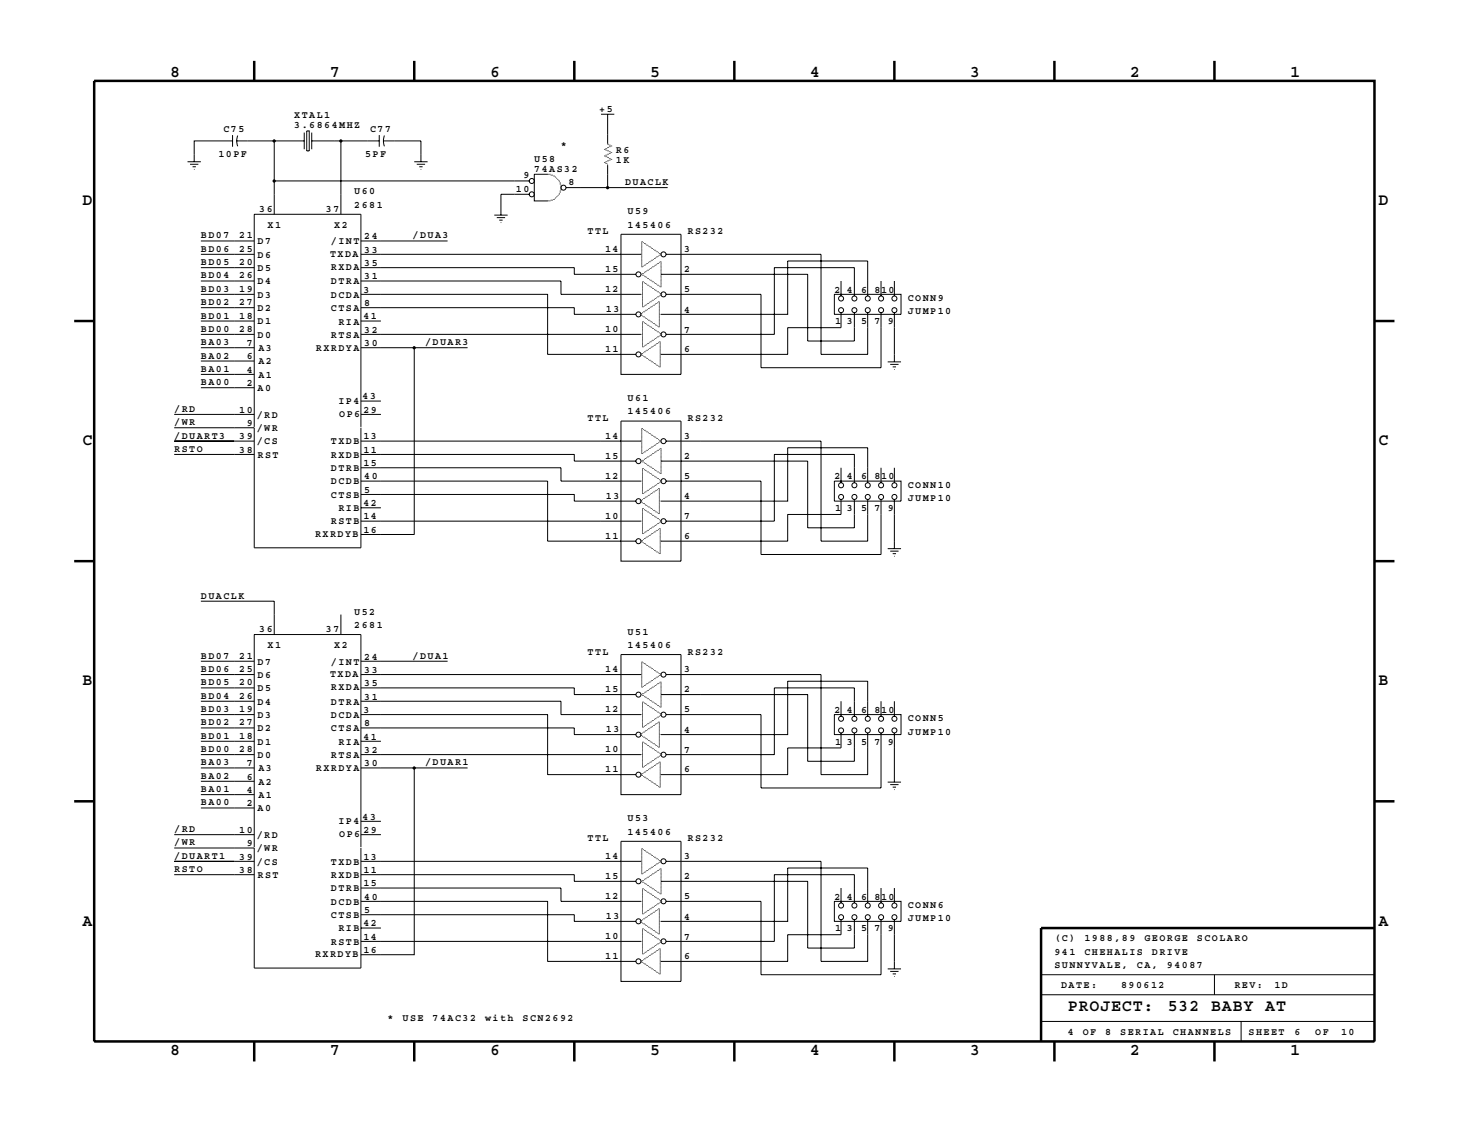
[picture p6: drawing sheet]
<svg xmlns="http://www.w3.org/2000/svg" width="279mm" height="216mm" viewBox="0 0 279 216" stroke-linecap="round" stroke-linejoin="round" font-family="sans-serif">
<defs><g id="words">
<g font-size="3.2">
<text x="32.4" y="14.6">8</text>
<text x="62.9" y="14.6">7</text>
<text x="93.3" y="14.6">6</text>
<text x="123.8" y="14.6">5</text>
<text x="154.3" y="14.6">4</text>
<text x="184.8" y="14.6">3</text>
<text x="215.3" y="14.6">2</text>
<text x="245.7" y="14.6">1</text>
<text x="15.7" y="39.1">D</text>
<text x="262.6" y="39.1">D</text>
<text x="15.7" y="84.8">C</text>
<text x="262.6" y="84.8">C</text>
<text x="15.7" y="130.5">B</text>
<text x="262.6" y="130.5">B</text>
<text x="15.7" y="176.2">A</text>
<text x="262.6" y="176.2">A</text>
<text x="203.4" y="192.6">PROJECT:</text>
<text x="222.4" y="192.6">532</text>
<text x="230.7" y="192.6">BABY AT</text>
<text x="32.4" y="200.8">8</text>
<text x="62.9" y="200.8">7</text>
<text x="93.3" y="200.8">6</text>
<text x="123.8" y="200.8">5</text>
<text x="154.3" y="200.8">4</text>
<text x="184.8" y="200.8">3</text>
<text x="215.3" y="200.8">2</text>
<text x="245.7" y="200.8">1</text>
</g>
<g font-size="1.9">
<text x="56" y="22.4">XTAL1</text>
<text x="114.1" y="21.3">+5</text>
<text x="41.6" y="29.8">10PF</text>
<text x="42.5" y="25.1">C75</text>
<text x="56" y="24.3">3.6864MHZ</text>
<text x="69.5" y="29.8">5PF</text>
<text x="70.5" y="25.1">C77</text>
<text x="106.8" y="28.1">*</text>
<text x="117.3" y="29.1">R6</text>
<text x="99.7" y="34">9</text>
<text x="101.8" y="32.7">74AS32</text>
<text x="101.8" y="30.8">U58</text>
<text x="108.3" y="35.2">8</text>
<text x="117.3" y="31.1">1K</text>
<text x="119.1" y="35.2">DUACLK</text>
<text x="49.4" y="40.3">36</text>
<text x="62.1" y="40.3">37</text>
<text x="67.5" y="39.5">2681</text>
<text x="67.5" y="37">U60</text>
<text x="98.3" y="36.5">10</text>
<text x="119.5" y="40.8">U59</text>
<text x="38.3" y="47.9">BD06</text>
<text x="38.3" y="45.4">BD07</text>
<text x="45.6" y="45.4">21</text>
<text x="45.6" y="47.9">25</text>
<text x="49.1" y="46.5">D7</text>
<text x="51" y="43.3">X1</text>
<text x="63" y="46.5">/INT</text>
<text x="63.7" y="43.3">X2</text>
<text x="69.4" y="45.6">24</text>
<text x="78.6" y="45.4">/DUA3</text>
<text x="111.9" y="44.6">TTL</text>
<text x="115.3" y="47.9">14</text>
<text x="119.5" y="43.3">145406</text>
<text x="130.3" y="47.9">3</text>
<text x="131" y="44.6">RS232</text>
<text x="38.3" y="53">BD04</text>
<text x="38.3" y="50.5">BD05</text>
<text x="45.6" y="50.5">20</text>
<text x="45.6" y="53">26</text>
<text x="49.1" y="51.6">D5</text>
<text x="49.1" y="49.1">D6</text>
<text x="62.9" y="48.9">TXDA</text>
<text x="63" y="51.4">RXDA</text>
<text x="69.4" y="53.2">31</text>
<text x="69.4" y="50.6">35</text>
<text x="69.4" y="48.1">33</text>
<text x="115.3" y="51.8">15</text>
<text x="130.3" y="51.8">2</text>
<text x="38.3" y="58.1">BD02</text>
<text x="38.3" y="55.6">BD03</text>
<text x="45.6" y="55.6">19</text>
<text x="45.6" y="58.1">27</text>
<text x="49.1" y="59.2">D2</text>
<text x="49.1" y="56.7">D3</text>
<text x="49.1" y="54.1">D4</text>
<text x="63" y="54.1">DTRA</text>
<text x="63" y="59.2">CTSA</text>
<text x="63" y="56.7">DCDA</text>
<text x="69.2" y="55.7">3</text>
<text x="69.4" y="58.3">8</text>
<text x="115.3" y="55.6">12</text>
<text x="115.4" y="59.4">13</text>
<text x="130.3" y="59.5">4</text>
<text x="130.3" y="55.6">5</text>
<text x="158.9" y="55.7">2</text>
<text x="161.3" y="55.7">4</text>
<text x="164" y="55.7">6</text>
<text x="166.5" y="55.7">8</text>
<text x="167.8" y="55.7">10</text>
<text x="172.9" y="59.8">JUMP10</text>
<text x="172.9" y="57.3">CONN9</text>
<text x="38.3" y="63.2">BD00</text>
<text x="38.3" y="60.6">BD01</text>
<text x="38.3" y="65.7">BA03</text>
<text x="45.6" y="60.6">18</text>
<text x="45.6" y="63.2">28</text>
<text x="47" y="65.9">7</text>
<text x="49.1" y="64.3">D0</text>
<text x="49.1" y="61.8">D1</text>
<text x="63" y="64.3">RTSA</text>
<text x="64.5" y="61.9">RIA</text>
<text x="69.2" y="60.8">41</text>
<text x="69.4" y="65.9">30</text>
<text x="69.4" y="63.3">32</text>
<text x="81" y="65.7">/DUAR3</text>
<text x="115.3" y="63.2">10</text>
<text x="130.3" y="63.3">7</text>
<text x="159.1" y="61.8">1</text>
<text x="161.3" y="61.8">3</text>
<text x="164" y="61.8">5</text>
<text x="166.5" y="61.8">7</text>
<text x="169.1" y="61.8">9</text>
<text x="38.3" y="70.8">BA01</text>
<text x="38.3" y="68.3">BA02</text>
<text x="47" y="68.4">6</text>
<text x="47" y="71">4</text>
<text x="49.2" y="71.9">A1</text>
<text x="49.2" y="69.4">A2</text>
<text x="49.2" y="66.8">A3</text>
<text x="60.2" y="66.8">RXRDYA</text>
<text x="115.3" y="67">11</text>
<text x="130.3" y="67">6</text>
<text x="38.3" y="73.3">BA00</text>
<text x="47" y="73.5">2</text>
<text x="49.1" y="74.5">A0</text>
<text x="64.5" y="76.8">IP4</text>
<text x="69.1" y="76">43</text>
<text x="119.5" y="76.4">U61</text>
<text x="33.2" y="83.5">/DUART3</text>
<text x="33.2" y="78.4">/RD</text>
<text x="33.2" y="81">/WR</text>
<text x="45.6" y="78.6">10</text>
<text x="45.6" y="83.7">39</text>
<text x="47" y="81.1">9</text>
<text x="48.9" y="82.1">/WR</text>
<text x="48.9" y="79.5">/RD</text>
<text x="64.6" y="79.4">OP6</text>
<text x="69.2" y="78.6">29</text>
<text x="69.2" y="83.7">13</text>
<text x="111.9" y="80.2">TTL</text>
<text x="115.3" y="83.5">14</text>
<text x="119.5" y="78.9">145406</text>
<text x="130.3" y="83.5">3</text>
<text x="131" y="80.2">RS232</text>
<text x="33.2" y="86">RSTO</text>
<text x="45.6" y="86.2">38</text>
<text x="48.9" y="84.6">/CS</text>
<text x="49.1" y="87.2">RST</text>
<text x="63" y="84.6">TXDB</text>
<text x="63" y="87.2">RXDB</text>
<text x="63" y="89.7">DTRB</text>
<text x="69.2" y="86.2">11</text>
<text x="69.2" y="88.7">15</text>
<text x="115.3" y="87.3">15</text>
<text x="130.3" y="87.3">2</text>
<text x="63" y="94.8">CTSB</text>
<text x="63" y="92.2">DCDB</text>
<text x="69.4" y="93.8">5</text>
<text x="69.4" y="91.3">40</text>
<text x="115.3" y="91.1">12</text>
<text x="115.4" y="94.9">13</text>
<text x="130.3" y="95.1">4</text>
<text x="130.3" y="91.1">5</text>
<text x="158.9" y="91.3">2</text>
<text x="161.3" y="91.3">4</text>
<text x="164" y="91.3">6</text>
<text x="166.5" y="91.3">8</text>
<text x="167.8" y="91.3">10</text>
<text x="172.9" y="95.4">JUMP10</text>
<text x="172.9" y="92.9">CONN10</text>
<text x="63" y="99.9">RSTB</text>
<text x="64.5" y="97.3">RIB</text>
<text x="69.2" y="101.4">16</text>
<text x="69.2" y="96.4">42</text>
<text x="69.2" y="98.9">14</text>
<text x="115.3" y="98.7">10</text>
<text x="130.3" y="98.9">7</text>
<text x="159.1" y="97.3">1</text>
<text x="161.3" y="97.3">3</text>
<text x="164" y="97.3">5</text>
<text x="166.5" y="97.3">7</text>
<text x="169.1" y="97.3">9</text>
<text x="60" y="102.2">RXRDYB</text>
<text x="115.3" y="102.6">11</text>
<text x="130.3" y="102.6">6</text>
<text x="38.3" y="114">DUACLK</text>
<text x="67.5" y="119.5">2681</text>
<text x="67.5" y="117">U52</text>
<text x="38.3" y="125.4">BD07</text>
<text x="45.6" y="125.4">21</text>
<text x="49.4" y="120.3">36</text>
<text x="51" y="123.3">X1</text>
<text x="62.1" y="120.3">37</text>
<text x="63.7" y="123.3">X2</text>
<text x="69.4" y="125.6">24</text>
<text x="78.6" y="125.4">/DUA1</text>
<text x="111.9" y="124.6">TTL</text>
<text x="119.5" y="123.3">145406</text>
<text x="119.5" y="120.8">U51</text>
<text x="131" y="124.6">RS232</text>
<text x="38.3" y="130.5">BD05</text>
<text x="38.3" y="128">BD06</text>
<text x="45.6" y="128">25</text>
<text x="45.6" y="130.5">20</text>
<text x="49.1" y="131.6">D5</text>
<text x="49.1" y="129.1">D6</text>
<text x="49.1" y="126.5">D7</text>
<text x="62.9" y="128.9">TXDA</text>
<text x="63" y="126.5">/INT</text>
<text x="63" y="131.4">RXDA</text>
<text x="69.4" y="130.7">35</text>
<text x="69.4" y="128.1">33</text>
<text x="115.3" y="128">14</text>
<text x="115.3" y="131.8">15</text>
<text x="130.3" y="128">3</text>
<text x="130.3" y="131.8">2</text>
<text x="38.3" y="135.6">BD03</text>
<text x="38.3" y="133">BD04</text>
<text x="45.6" y="133">26</text>
<text x="45.6" y="135.6">19</text>
<text x="49.1" y="136.7">D3</text>
<text x="49.1" y="134.1">D4</text>
<text x="63" y="134.1">DTRA</text>
<text x="63" y="136.7">DCDA</text>
<text x="69.2" y="135.7">3</text>
<text x="69.4" y="133.2">31</text>
<text x="115.3" y="135.6">12</text>
<text x="130.3" y="135.6">5</text>
<text x="158.9" y="135.7">2</text>
<text x="161.3" y="135.7">4</text>
<text x="164" y="135.7">6</text>
<text x="166.5" y="135.7">8</text>
<text x="167.8" y="135.7">10</text>
<text x="172.9" y="137.3">CONN5</text>
<text x="38.3" y="143.2">BD00</text>
<text x="38.3" y="140.7">BD01</text>
<text x="38.3" y="138.1">BD02</text>
<text x="45.6" y="138.1">27</text>
<text x="45.6" y="140.7">18</text>
<text x="45.6" y="143.2">28</text>
<text x="49.1" y="141.8">D1</text>
<text x="49.1" y="139.2">D2</text>
<text x="63" y="139.2">CTSA</text>
<text x="64.5" y="141.9">RIA</text>
<text x="69.2" y="140.8">41</text>
<text x="69.4" y="143.4">32</text>
<text x="69.4" y="138.3">8</text>
<text x="115.3" y="143.2">10</text>
<text x="115.4" y="139.4">13</text>
<text x="130.3" y="139.5">4</text>
<text x="130.3" y="143.4">7</text>
<text x="159.1" y="141.8">1</text>
<text x="161.3" y="141.8">3</text>
<text x="164" y="141.8">5</text>
<text x="166.5" y="141.8">7</text>
<text x="169.1" y="141.8">9</text>
<text x="172.9" y="139.9">JUMP10</text>
<text x="38.3" y="148.3">BA02</text>
<text x="38.3" y="145.7">BA03</text>
<text x="47" y="145.9">7</text>
<text x="47" y="148.4">6</text>
<text x="49.1" y="144.3">D0</text>
<text x="49.2" y="149.4">A2</text>
<text x="49.2" y="146.8">A3</text>
<text x="60.2" y="146.8">RXRDYA</text>
<text x="63" y="144.3">RTSA</text>
<text x="69.4" y="145.9">30</text>
<text x="81" y="145.7">/DUAR1</text>
<text x="115.3" y="147">11</text>
<text x="130.3" y="147">6</text>
<text x="38.3" y="153.4">BA00</text>
<text x="38.3" y="150.8">BA01</text>
<text x="47" y="151">4</text>
<text x="47" y="153.5">2</text>
<text x="49.1" y="154.5">A0</text>
<text x="49.2" y="151.9">A1</text>
<text x="33.2" y="158.4">/RD</text>
<text x="33.2" y="161">/WR</text>
<text x="45.6" y="158.6">10</text>
<text x="47" y="161.1">9</text>
<text x="48.9" y="159.5">/RD</text>
<text x="64.5" y="156.8">IP4</text>
<text x="64.6" y="159.4">OP6</text>
<text x="69.1" y="156.1">43</text>
<text x="69.2" y="158.6">29</text>
<text x="111.9" y="160.2">TTL</text>
<text x="119.5" y="158.9">145406</text>
<text x="119.5" y="156.4">U53</text>
<text x="131" y="160.2">RS232</text>
<text x="33.2" y="166.1">RSTO</text>
<text x="33.2" y="163.5">/DUART1</text>
<text x="45.6" y="163.7">39</text>
<text x="45.6" y="166.2">38</text>
<text x="48.9" y="164.6">/CS</text>
<text x="48.9" y="162.1">/WR</text>
<text x="49.1" y="167.2">RST</text>
<text x="63" y="164.6">TXDB</text>
<text x="63" y="167.2">RXDB</text>
<text x="69.2" y="163.7">13</text>
<text x="69.2" y="166.2">11</text>
<text x="115.3" y="163.5">14</text>
<text x="115.3" y="167.3">15</text>
<text x="130.3" y="163.5">3</text>
<text x="130.3" y="167.3">2</text>
<text x="63" y="169.7">DTRB</text>
<text x="63" y="172.2">DCDB</text>
<text x="69.2" y="168.8">15</text>
<text x="69.4" y="173.8">5</text>
<text x="69.4" y="171.3">40</text>
<text x="115.3" y="171.1">12</text>
<text x="130.3" y="171.1">5</text>
<text x="158.9" y="171.3">2</text>
<text x="161.3" y="171.3">4</text>
<text x="164" y="171.3">6</text>
<text x="166.5" y="171.3">8</text>
<text x="167.8" y="171.3">10</text>
<text x="172.9" y="172.9">CONN6</text>
<text x="63" y="174.8">CTSB</text>
<text x="63" y="179.9">RSTB</text>
<text x="64.5" y="177.3">RIB</text>
<text x="69.2" y="176.4">42</text>
<text x="69.2" y="178.9">14</text>
<text x="115.3" y="178.8">10</text>
<text x="115.4" y="174.9">13</text>
<text x="130.3" y="175.1">4</text>
<text x="130.3" y="178.9">7</text>
<text x="159.1" y="177.3">1</text>
<text x="161.3" y="177.3">3</text>
<text x="164" y="177.3">5</text>
<text x="166.5" y="177.3">7</text>
<text x="169.1" y="177.3">9</text>
<text x="172.9" y="175.4">JUMP10</text>
<text x="200.8" y="179.2">(C)</text>
<text x="206.5" y="179.2">1988,89</text>
<text x="218" y="179.2">GEORGE</text>
<text x="228" y="179.2">SCOLARO</text>
<text x="60" y="182.2">RXRDYB</text>
<text x="69.2" y="181.5">16</text>
<text x="115.3" y="182.6">11</text>
<text x="130.3" y="182.6">6</text>
<text x="200.8" y="184.3">SUNNYVALE,</text>
<text x="200.8" y="181.8">941</text>
<text x="206.5" y="181.8">CHEHALIS</text>
<text x="216.5" y="184.3">CA,</text>
<text x="219.4" y="181.8">DRIVE</text>
<text x="222.2" y="184.3">94087</text>
<text x="202.1" y="188.1">DATE:</text>
<text x="213.5" y="188.1">890612</text>
<text x="235.1" y="188.1">REV:</text>
<text x="242.7" y="188.1">1D</text>
<text x="73.8" y="194.5">*</text>
<text x="76.7" y="194.5">USE</text>
<text x="82.4" y="194.5">74AC32</text>
<text x="92.4" y="194.5">with</text>
<text x="99.5" y="194.5">SCN2692</text>
<text x="203.4" y="197">4</text>
<text x="206.2" y="197">OF</text>
<text x="210.5" y="197">8</text>
<text x="213.4" y="197">SERIAL</text>
<text x="223.4" y="197">CHANNELS</text>
<text x="237.8" y="197">SHEET</text>
<text x="246.5" y="197">6</text>
<text x="250.5" y="197">OF</text>
<text x="255.4" y="197">10</text>
</g>
</g></defs>
<g fill="none" stroke="#000" stroke-width=".48">
<path d="M17.9 15.4h243.9v182.9h-243.9zM48.4 11.6v3.8M78.9 11.6v3.8M109.4 11.6v3.8M139.9 11.6v3.8M170.3 11.6v3.8M200.8 11.6v3.8M231.3 11.6v3.8M14.1 61.1h3.8M261.8 61.1h3.8M14.1 106.8h3.8M261.8 106.8h3.8"/>
<path d="M14.1 152.6h3.8M261.8 152.6h3.8M261.8 176.7h-63.5v21.6M48.4 198.3v3.8M78.9 198.3v3.8M109.4 198.3v3.8M139.9 198.3v3.8M170.3 198.3v3.8M200.8 198.3v3.8M231.3 198.3v3.8"/>
</g>
<g fill="none" stroke="#000" stroke-width=".19">
<path d="M35.7 30.8h2.6M36.2 31.3h1.6M36.7 31.8h.6M44.3 26.8h-7.3v4M44.3 25.7v2.2M45.1 26.8h12.8M45.3 25.8a2.86 2.86 0 0 0 0 2.1M52.2 26.8v14M52.2 34.4h48.6M57.9 25.2v3.2M58.4 24.9h.5v3.8h-.5zM59.4 26.8h12.8"/>
<path d="M59.4 25.2v3.2M64.9 26.8v14M72.2 25.7v2.2M73 26.8h7.2v4M73.2 25.8a2.86 2.86 0 0 0 0 2.1M78.9 30.8h2.5M79.4 31.3h1.6M79.9 31.8h.6M100.8 37h-5.4v4M104.3 33.2h-2.5v5.1h2.5M107.8 35.7h19.4M114.5 21.7h2.5"/>
<path d="M115.7 21.7v5.6M115.7 31.4v4.3M38.3 58.6h10.1M38.3 56h10.1M38.3 53.5h10.1M38.3 51h10.1M38.3 48.4h10.1M38.3 45.9h10.1M68.7 51h40.7v1.2h11.7M68.7 58.6h40.7v1.2h11.7M68.7 53.5h38.1v2.5h15.3M68.7 56h35.6v11.5h16.8"/>
<path d="M68.7 48.4h53.4M68.7 45.9h16.5M94.1 41h2.6M94.6 41.4h1.6M95.1 41.9h.6M118.3 44.6h11.4v26.7h-11.4zM125.9 52.2h27.9v12.7h8.9v-5.4M126.8 48.4h29.6v19.1h8.9v-8M126.8 56h18.1v14h22.9v-10.5M158.9 56h12.7v3.8h-12.7zM160.2 59.5v2.9h-10.2v5.1h-24.1M160.2 53.5v2.9"/>
<path d="M162.7 56.4v-5.4h-15.2v12.7h-20.7M165.3 56.4v-6.7h-15.3v10.1h-24.1M167.8 53.5v2.9M170.3 53.5v2.9M170.3 59.5v9.4M33.2 78.9h15.2M38.3 73.8h10.1M38.3 71.3h10.1M38.3 68.7h10.1M38.3 66.2h10.1M38.3 63.7h10.1M38.3 61.1h10.1"/>
<path d="M68.7 66.2h20.4M68.7 63.7h53.4M68.7 78.9h3.8M68.7 61.1h3.8M68.7 76.4h3.8M78.9 66.2v35.6h-10.2M169.1 68.9h2.5M169.5 69.4h1.6M170 69.8h.7M33.2 84h15.2M33.2 86.5h15.2M33.2 81.4h15.2v22.9h20.3v-22.9"/>
<path d="M48.4 81.3v-40.5h20.3v40.5M68.7 86.5h40.7v1.3h11.7M68.7 94.1h40.7v1.3h11.7M68.7 89.1h38.1v2.5h15.3M68.7 91.6h35.6v11.4h16.8M68.7 84h53.4M68.7 99.2h53.4M68.7 96.7h3.8M118.3 80.2h11.4v26.6h-11.4zM125.9 87.8h27.9v12.7h8.9v-5.4M126.8 84h29.6v19h8.9v-7.9M126.8 91.6h18.1v14h22.9v-10.5"/>
<path d="M158.9 91.6h12.7v3.8h-12.7zM160.2 95.1v2.8h-10.2v5.1h-24.1M160.2 89.1v2.8M162.7 91.9v-5.4h-15.2v12.7h-20.7M165.3 91.9v-6.7h-15.3v10.2h-24.1M167.8 89.1v2.8M170.3 89.1v2.8M170.3 95.1v9.4M38.3 114.5h13.9v6.3M64.9 117v3.8M169.1 104.5h2.5M169.5 104.9h1.6"/>
<path d="M170 105.4h.7M38.3 138.6h10.1M38.3 136h10.1M38.3 133.5h10.1M38.3 131h10.1M38.3 128.4h10.1M38.3 125.9h10.1M68.7 138.6h40.7v1.3h11.7M68.7 136h35.6v11.5h16.8M68.7 133.5h38.1v2.5h15.3M68.7 131h40.7v1.2h11.7M68.7 128.4h53.4"/>
<path d="M68.7 125.9h16.5M118.3 124.6h11.4v26.7h-11.4zM125.9 132.2h27.9v12.7h8.9v-5.4M126.8 136h18.1v14h22.9v-10.5M126.8 128.4h29.6v19.1h8.9v-8M158.9 136h12.7v3.9h-12.7zM160.2 139.5v2.9h-10.2v5.1h-24.1M160.2 133.5v2.9M162.7 136.4v-5.4h-15.2v12.7h-20.7M165.3 136.4v-6.7h-15.3v10.2h-24.1M167.8 133.5v2.9M170.3 133.5v2.9"/>
<path d="M170.3 139.5v9.4M33.2 158.9h15.2M38.3 153.8h10.1M38.3 151.3h10.1M38.3 148.7h10.1M38.3 146.2h10.1M38.3 143.7h10.1M38.3 141.1h10.1M68.7 146.2h20.4M68.7 143.7h53.4M68.7 158.9h3.8M68.7 141.1h3.8"/>
<path d="M68.7 156.4h3.8M78.9 146.2v35.6h-10.2M169.1 148.9h2.5M169.5 149.4h1.6M170 149.9h.7M33.2 164h15.2M33.2 166.5h15.2M33.2 161.4h15.2v22.9h20.3v-22.9M48.4 161.3v-40.5h20.3v40.5M68.7 164h53.4M68.7 166.5h40.7v1.3h11.7M68.7 174.1h40.7v1.3h11.7"/>
<path d="M68.7 179.2h53.4M68.7 169.1h38.1v2.5h15.3M68.7 171.6h35.6v11.4h16.8M68.7 176.7h3.8M118.3 160.2h11.4v26.6h-11.4zM125.9 167.8h27.9v12.7h8.9v-5.4M126.8 171.6h18.1v14h22.9v-10.5M126.8 164h29.6v19h8.9v-7.9M158.9 171.6h12.7v3.8h-12.7zM160.2 175.1v2.9h-10.2v5h-24.1M160.2 169.1v2.8M162.7 171.9v-5.4h-15.2v12.7h-20.7"/>
<path d="M165.3 171.9v-6.6h-15.3v10.1h-24.1M167.8 169.1v2.8M170.3 169.1v2.8M170.3 175.1v9.4M169.1 184.5h2.5M169.5 184.9h1.6M170 185.4h.7M198.3 194.5h63.5M198.3 189.4h63.5M198.3 185.6h63.5M231.3 185.6v3.8M236.4 194.5v3.8"/>
<circle cx="101.3" cy="37" r=".48"/>
<circle cx="101.3" cy="34.5" r=".48"/>
<circle cx="107.3" cy="35.7" r=".48"/>
<circle cx="121.6" cy="59.9" r=".48"/>
<circle cx="121.6" cy="52.2" r=".48"/>
<circle cx="126.4" cy="56" r=".48"/>
<circle cx="126.4" cy="48.4" r=".48"/>
<circle cx="160.2" cy="56.8" r=".48"/>
<circle cx="160.2" cy="59.1" r=".48"/>
<circle cx="162.7" cy="59.1" r=".48"/>
<circle cx="162.7" cy="56.8" r=".48"/>
<circle cx="165.3" cy="59.1" r=".48"/>
<circle cx="165.3" cy="56.8" r=".48"/>
<circle cx="167.8" cy="56.8" r=".48"/>
<circle cx="167.8" cy="59.1" r=".48"/>
<circle cx="170.3" cy="59.1" r=".48"/>
<circle cx="170.3" cy="56.8" r=".48"/>
<circle cx="121.6" cy="67.5" r=".48"/>
<circle cx="126.4" cy="63.7" r=".48"/>
<circle cx="121.6" cy="87.8" r=".48"/>
<circle cx="121.6" cy="95.4" r=".48"/>
<circle cx="126.4" cy="99.2" r=".48"/>
<circle cx="126.4" cy="91.6" r=".48"/>
<circle cx="126.4" cy="84" r=".48"/>
<circle cx="160.2" cy="92.4" r=".48"/>
<circle cx="160.2" cy="94.6" r=".48"/>
<circle cx="162.7" cy="92.4" r=".48"/>
<circle cx="162.7" cy="94.6" r=".48"/>
<circle cx="165.3" cy="92.4" r=".48"/>
<circle cx="165.3" cy="94.6" r=".48"/>
<circle cx="167.8" cy="92.4" r=".48"/>
<circle cx="167.8" cy="94.6" r=".48"/>
<circle cx="170.3" cy="92.4" r=".48"/>
<circle cx="170.3" cy="94.6" r=".48"/>
<circle cx="121.6" cy="103" r=".48"/>
<circle cx="121.6" cy="132.2" r=".48"/>
<circle cx="121.6" cy="139.9" r=".48"/>
<circle cx="126.4" cy="136.1" r=".48"/>
<circle cx="126.4" cy="128.4" r=".48"/>
<circle cx="160.2" cy="139.1" r=".48"/>
<circle cx="160.2" cy="136.8" r=".48"/>
<circle cx="162.7" cy="136.8" r=".48"/>
<circle cx="162.7" cy="139.1" r=".48"/>
<circle cx="165.3" cy="139.1" r=".48"/>
<circle cx="165.3" cy="136.8" r=".48"/>
<circle cx="167.8" cy="136.8" r=".48"/>
<circle cx="167.8" cy="139.1" r=".48"/>
<circle cx="170.3" cy="139.1" r=".48"/>
<circle cx="170.3" cy="136.8" r=".48"/>
<circle cx="121.6" cy="147.5" r=".48"/>
<circle cx="126.4" cy="143.7" r=".48"/>
<circle cx="121.6" cy="167.8" r=".48"/>
<circle cx="121.6" cy="175.4" r=".48"/>
<circle cx="126.4" cy="179.2" r=".48"/>
<circle cx="126.4" cy="164" r=".48"/>
<circle cx="126.4" cy="171.6" r=".48"/>
<circle cx="160.2" cy="172.4" r=".48"/>
<circle cx="160.2" cy="174.6" r=".48"/>
<circle cx="162.7" cy="172.4" r=".48"/>
<circle cx="162.7" cy="174.6" r=".48"/>
<circle cx="165.3" cy="172.4" r=".48"/>
<circle cx="165.3" cy="174.6" r=".48"/>
<circle cx="167.8" cy="172.4" r=".48"/>
<circle cx="167.8" cy="174.6" r=".48"/>
<circle cx="170.3" cy="172.4" r=".48"/>
<circle cx="170.3" cy="174.6" r=".48"/>
<circle cx="121.6" cy="183" r=".48"/>
</g>
<g fill="#000">
<circle cx="37" cy="32.2" r=".08"/>
<circle cx="52.2" cy="26.8" r=".32"/>
<circle cx="52.2" cy="34.5" r=".32"/>
<circle cx="64.9" cy="26.8" r=".32"/>
<circle cx="80.2" cy="32.2" r=".08"/>
<circle cx="104.3" cy="33.2" r=".08"/>
<circle cx="104.3" cy="38.2" r=".08"/>
<circle cx="104.5" cy="33.2" r=".08"/>
<circle cx="104.5" cy="38.2" r=".08"/>
<circle cx="104.6" cy="33.2" r=".08"/>
<circle cx="104.6" cy="38.2" r=".08"/>
<circle cx="104.8" cy="33.2" r=".08"/>
<circle cx="104.8" cy="38.2" r=".08"/>
<circle cx="104.9" cy="38.1" r=".08"/>
<circle cx="104.9" cy="33.3" r=".08"/>
<circle cx="105.1" cy="38.1" r=".08"/>
<circle cx="105.1" cy="33.3" r=".08"/>
<circle cx="105.2" cy="38.1" r=".08"/>
<circle cx="105.2" cy="33.3" r=".08"/>
<circle cx="105.4" cy="33.5" r=".08"/>
<circle cx="105.4" cy="38" r=".08"/>
<circle cx="105.6" cy="33.5" r=".08"/>
<circle cx="105.6" cy="38" r=".08"/>
<circle cx="105.7" cy="33.7" r=".08"/>
<circle cx="105.7" cy="37.8" r=".08"/>
<circle cx="105.9" cy="33.8" r=".08"/>
<circle cx="105.9" cy="37.6" r=".08"/>
<circle cx="106" cy="34" r=".08"/>
<circle cx="106" cy="37.5" r=".08"/>
<circle cx="106.2" cy="34.1" r=".08"/>
<circle cx="106.2" cy="37.3" r=".08"/>
<circle cx="106.4" cy="34.3" r=".08"/>
<circle cx="106.4" cy="37.1" r=".08"/>
<circle cx="106.5" cy="36.8" r=".08"/>
<circle cx="106.5" cy="37" r=".08"/>
<circle cx="106.5" cy="34.6" r=".08"/>
<circle cx="106.5" cy="34.4" r=".08"/>
<circle cx="106.7" cy="34.8" r=".08"/>
<circle cx="106.7" cy="36.5" r=".08"/>
<circle cx="106.7" cy="35.1" r=".08"/>
<circle cx="106.7" cy="36.7" r=".08"/>
<circle cx="106.7" cy="36.3" r=".08"/>
<circle cx="106.7" cy="34.9" r=".08"/>
<circle cx="106.8" cy="35.2" r=".08"/>
<circle cx="106.8" cy="36" r=".08"/>
<circle cx="106.8" cy="36.2" r=".08"/>
<circle cx="106.8" cy="35.7" r=".08"/>
<circle cx="106.8" cy="35.4" r=".08"/>
<circle cx="106.8" cy="35.9" r=".08"/>
<circle cx="106.8" cy="35.6" r=".08"/>
<circle cx="115.1" cy="28.4" r=".08"/>
<circle cx="115.1" cy="31" r=".08"/>
<circle cx="115.1" cy="29.7" r=".08"/>
<circle cx="115.3" cy="28.4" r=".08"/>
<circle cx="115.3" cy="31" r=".08"/>
<circle cx="115.3" cy="29.7" r=".08"/>
<circle cx="115.4" cy="31.1" r=".08"/>
<circle cx="115.4" cy="29.5" r=".08"/>
<circle cx="115.4" cy="30.8" r=".08"/>
<circle cx="115.4" cy="29.8" r=".08"/>
<circle cx="115.4" cy="28.3" r=".08"/>
<circle cx="115.4" cy="28.6" r=".08"/>
<circle cx="115.6" cy="31.1" r=".08"/>
<circle cx="115.6" cy="29.5" r=".08"/>
<circle cx="115.6" cy="28.3" r=".08"/>
<circle cx="115.6" cy="29.8" r=".08"/>
<circle cx="115.6" cy="30.8" r=".08"/>
<circle cx="115.6" cy="28.6" r=".08"/>
<circle cx="115.7" cy="35.7" r=".32"/>
<circle cx="115.7" cy="30.6" r=".08"/>
<circle cx="115.7" cy="27.3" r=".08"/>
<circle cx="115.7" cy="27.5" r=".08"/>
<circle cx="115.7" cy="30" r=".08"/>
<circle cx="115.7" cy="29.4" r=".08"/>
<circle cx="115.7" cy="28.7" r=".08"/>
<circle cx="115.7" cy="31.3" r=".08"/>
<circle cx="115.7" cy="28.1" r=".08"/>
<circle cx="115.9" cy="27.5" r=".08"/>
<circle cx="115.9" cy="30" r=".08"/>
<circle cx="115.9" cy="30.6" r=".08"/>
<circle cx="115.9" cy="29.4" r=".08"/>
<circle cx="115.9" cy="28.7" r=".08"/>
<circle cx="115.9" cy="28.1" r=".08"/>
<circle cx="116" cy="30.5" r=".08"/>
<circle cx="116" cy="27.9" r=".08"/>
<circle cx="116" cy="28.9" r=".08"/>
<circle cx="116" cy="29.2" r=".08"/>
<circle cx="116" cy="27.6" r=".08"/>
<circle cx="116" cy="30.2" r=".08"/>
<circle cx="116.2" cy="27.9" r=".08"/>
<circle cx="116.2" cy="28.9" r=".08"/>
<circle cx="116.2" cy="30.5" r=".08"/>
<circle cx="116.2" cy="29.2" r=".08"/>
<circle cx="116.2" cy="27.6" r=".08"/>
<circle cx="116.2" cy="30.2" r=".08"/>
<circle cx="116.4" cy="27.8" r=".08"/>
<circle cx="116.4" cy="30.3" r=".08"/>
<circle cx="116.4" cy="29.1" r=".08"/>
<circle cx="116.5" cy="27.8" r=".08"/>
<circle cx="116.5" cy="30.3" r=".08"/>
<circle cx="116.5" cy="29.1" r=".08"/>
<circle cx="95.4" cy="42.4" r=".08"/>
<circle cx="121.9" cy="59.8" r=".08"/>
<circle cx="122.1" cy="48.4" r=".08"/>
<circle cx="122.1" cy="59.7" r=".08"/>
<circle cx="122.2" cy="47.6" r=".08"/>
<circle cx="122.2" cy="49.7" r=".08"/>
<circle cx="122.2" cy="46" r=".08"/>
<circle cx="122.2" cy="46.4" r=".08"/>
<circle cx="122.2" cy="49.2" r=".08"/>
<circle cx="122.2" cy="46.8" r=".08"/>
<circle cx="122.2" cy="47.9" r=".08"/>
<circle cx="122.2" cy="46.5" r=".08"/>
<circle cx="122.2" cy="48.4" r=".08"/>
<circle cx="122.2" cy="50.3" r=".08"/>
<circle cx="122.2" cy="50.5" r=".08"/>
<circle cx="122.2" cy="47.3" r=".08"/>
<circle cx="122.2" cy="47.1" r=".08"/>
<circle cx="122.2" cy="48.1" r=".08"/>
<circle cx="122.2" cy="48.7" r=".08"/>
<circle cx="122.2" cy="48.9" r=".08"/>
<circle cx="122.2" cy="49.5" r=".08"/>
<circle cx="122.2" cy="50" r=".08"/>
<circle cx="122.2" cy="56" r=".08"/>
<circle cx="122.2" cy="50.8" r=".08"/>
<circle cx="122.2" cy="47.8" r=".08"/>
<circle cx="122.2" cy="59.7" r=".08"/>
<circle cx="122.2" cy="46.2" r=".08"/>
<circle cx="122.2" cy="47" r=".08"/>
<circle cx="122.2" cy="48.6" r=".08"/>
<circle cx="122.2" cy="50.2" r=".08"/>
<circle cx="122.2" cy="49.4" r=".08"/>
<circle cx="122.2" cy="48.3" r=".08"/>
<circle cx="122.2" cy="46.7" r=".08"/>
<circle cx="122.2" cy="49.8" r=".08"/>
<circle cx="122.2" cy="50.7" r=".08"/>
<circle cx="122.2" cy="47.5" r=".08"/>
<circle cx="122.2" cy="52.2" r=".08"/>
<circle cx="122.2" cy="49" r=".08"/>
<circle cx="122.4" cy="55.2" r=".08"/>
<circle cx="122.4" cy="57.1" r=".08"/>
<circle cx="122.4" cy="59.5" r=".08"/>
<circle cx="122.4" cy="55.1" r=".08"/>
<circle cx="122.4" cy="50.8" r=".08"/>
<circle cx="122.4" cy="54" r=".08"/>
<circle cx="122.4" cy="57.6" r=".08"/>
<circle cx="122.4" cy="57.9" r=".08"/>
<circle cx="122.4" cy="54.5" r=".08"/>
<circle cx="122.4" cy="58.4" r=".08"/>
<circle cx="122.4" cy="56.7" r=".08"/>
<circle cx="122.4" cy="46" r=".08"/>
<circle cx="122.4" cy="52.1" r=".08"/>
<circle cx="122.4" cy="55.9" r=".08"/>
<circle cx="122.4" cy="56.8" r=".08"/>
<circle cx="122.4" cy="54.3" r=".08"/>
<circle cx="122.4" cy="56.4" r=".08"/>
<circle cx="122.4" cy="58.3" r=".08"/>
<circle cx="122.4" cy="54.8" r=".08"/>
<circle cx="122.4" cy="56" r=".08"/>
<circle cx="122.4" cy="57.5" r=".08"/>
<circle cx="122.4" cy="52.4" r=".08"/>
<circle cx="122.4" cy="53.7" r=".08"/>
<circle cx="122.4" cy="55.6" r=".08"/>
<circle cx="122.4" cy="54.9" r=".08"/>
<circle cx="122.4" cy="57.3" r=".08"/>
<circle cx="122.4" cy="58.1" r=".08"/>
<circle cx="122.4" cy="54.1" r=".08"/>
<circle cx="122.4" cy="56.5" r=".08"/>
<circle cx="122.4" cy="55.7" r=".08"/>
<circle cx="122.4" cy="57" r=".08"/>
<circle cx="122.4" cy="53.8" r=".08"/>
<circle cx="122.4" cy="54.6" r=".08"/>
<circle cx="122.4" cy="56.2" r=".08"/>
<circle cx="122.4" cy="57.8" r=".08"/>
<circle cx="122.4" cy="55.4" r=".08"/>
<circle cx="122.6" cy="52.1" r=".08"/>
<circle cx="122.6" cy="53.7" r=".08"/>
<circle cx="122.6" cy="58.4" r=".08"/>
<circle cx="122.6" cy="52.4" r=".08"/>
<circle cx="122.6" cy="46.2" r=".08"/>
<circle cx="122.6" cy="59.4" r=".08"/>
<circle cx="122.6" cy="50.7" r=".08"/>
<circle cx="122.7" cy="46.4" r=".08"/>
<circle cx="122.7" cy="50.5" r=".08"/>
<circle cx="122.7" cy="51.9" r=".08"/>
<circle cx="122.7" cy="58.3" r=".08"/>
<circle cx="122.7" cy="52.6" r=".08"/>
<circle cx="122.7" cy="53.8" r=".08"/>
<circle cx="122.7" cy="59.4" r=".08"/>
<circle cx="122.9" cy="52.7" r=".08"/>
<circle cx="122.9" cy="54" r=".08"/>
<circle cx="122.9" cy="46.4" r=".08"/>
<circle cx="122.9" cy="59.2" r=".08"/>
<circle cx="122.9" cy="50.5" r=".08"/>
<circle cx="122.9" cy="58.1" r=".08"/>
<circle cx="122.9" cy="51.8" r=".08"/>
<circle cx="123" cy="50.3" r=".08"/>
<circle cx="123" cy="59.1" r=".08"/>
<circle cx="123" cy="46.5" r=".08"/>
<circle cx="123" cy="52.7" r=".08"/>
<circle cx="123" cy="54" r=".08"/>
<circle cx="123" cy="58.1" r=".08"/>
<circle cx="123" cy="51.8" r=".08"/>
<circle cx="123.2" cy="52.9" r=".08"/>
<circle cx="123.2" cy="51.6" r=".08"/>
<circle cx="123.2" cy="57.9" r=".08"/>
<circle cx="123.2" cy="59.1" r=".08"/>
<circle cx="123.2" cy="54.1" r=".08"/>
<circle cx="123.2" cy="50.2" r=".08"/>
<circle cx="123.2" cy="46.7" r=".08"/>
<circle cx="123.4" cy="54.3" r=".08"/>
<circle cx="123.4" cy="50.2" r=".08"/>
<circle cx="123.4" cy="58.9" r=".08"/>
<circle cx="123.4" cy="46.7" r=".08"/>
<circle cx="123.4" cy="53" r=".08"/>
<circle cx="123.4" cy="57.8" r=".08"/>
<circle cx="123.4" cy="51.4" r=".08"/>
<circle cx="123.5" cy="54.3" r=".08"/>
<circle cx="123.5" cy="50" r=".08"/>
<circle cx="123.5" cy="58.7" r=".08"/>
<circle cx="123.5" cy="46.8" r=".08"/>
<circle cx="123.5" cy="53" r=".08"/>
<circle cx="123.5" cy="57.8" r=".08"/>
<circle cx="123.5" cy="51.4" r=".08"/>
<circle cx="123.7" cy="54.5" r=".08"/>
<circle cx="123.7" cy="51.3" r=".08"/>
<circle cx="123.7" cy="58.7" r=".08"/>
<circle cx="123.7" cy="53.2" r=".08"/>
<circle cx="123.7" cy="57.6" r=".08"/>
<circle cx="123.7" cy="47" r=".08"/>
<circle cx="123.7" cy="49.8" r=".08"/>
<circle cx="123.8" cy="51.1" r=".08"/>
<circle cx="123.8" cy="57.5" r=".08"/>
<circle cx="123.8" cy="53.3" r=".08"/>
<circle cx="123.8" cy="47" r=".08"/>
<circle cx="123.8" cy="49.8" r=".08"/>
<circle cx="123.8" cy="54.6" r=".08"/>
<circle cx="123.8" cy="58.6" r=".08"/>
<circle cx="124" cy="49.7" r=".08"/>
<circle cx="124" cy="51.1" r=".08"/>
<circle cx="124" cy="57.5" r=".08"/>
<circle cx="124" cy="58.4" r=".08"/>
<circle cx="124" cy="47.1" r=".08"/>
<circle cx="124" cy="53.3" r=".08"/>
<circle cx="124" cy="54.6" r=".08"/>
<circle cx="124.1" cy="49.5" r=".08"/>
<circle cx="124.1" cy="53.5" r=".08"/>
<circle cx="124.1" cy="54.8" r=".08"/>
<circle cx="124.1" cy="47.3" r=".08"/>
<circle cx="124.1" cy="58.4" r=".08"/>
<circle cx="124.1" cy="57.3" r=".08"/>
<circle cx="124.1" cy="50.9" r=".08"/>
<circle cx="124.3" cy="50.8" r=".08"/>
<circle cx="124.3" cy="47.3" r=".08"/>
<circle cx="124.3" cy="57.1" r=".08"/>
<circle cx="124.3" cy="49.5" r=".08"/>
<circle cx="124.3" cy="58.3" r=".08"/>
<circle cx="124.3" cy="53.7" r=".08"/>
<circle cx="124.3" cy="54.9" r=".08"/>
<circle cx="124.5" cy="53.7" r=".08"/>
<circle cx="124.5" cy="57.1" r=".08"/>
<circle cx="124.5" cy="50.8" r=".08"/>
<circle cx="124.5" cy="54.9" r=".08"/>
<circle cx="124.5" cy="58.1" r=".08"/>
<circle cx="124.5" cy="49.4" r=".08"/>
<circle cx="124.5" cy="47.5" r=".08"/>
<circle cx="124.6" cy="49.2" r=".08"/>
<circle cx="124.6" cy="47.6" r=".08"/>
<circle cx="124.6" cy="55.1" r=".08"/>
<circle cx="124.6" cy="58.1" r=".08"/>
<circle cx="124.6" cy="50.7" r=".08"/>
<circle cx="124.6" cy="53.8" r=".08"/>
<circle cx="124.6" cy="57" r=".08"/>
<circle cx="124.8" cy="54" r=".08"/>
<circle cx="124.8" cy="56.8" r=".08"/>
<circle cx="124.8" cy="55.2" r=".08"/>
<circle cx="124.8" cy="47.6" r=".08"/>
<circle cx="124.8" cy="50.5" r=".08"/>
<circle cx="124.8" cy="57.9" r=".08"/>
<circle cx="124.8" cy="49.2" r=".08"/>
<circle cx="124.9" cy="50.5" r=".08"/>
<circle cx="124.9" cy="55.2" r=".08"/>
<circle cx="124.9" cy="54" r=".08"/>
<circle cx="124.9" cy="56.8" r=".08"/>
<circle cx="124.9" cy="47.8" r=".08"/>
<circle cx="124.9" cy="57.8" r=".08"/>
<circle cx="124.9" cy="49" r=".08"/>
<circle cx="125.1" cy="50.3" r=".08"/>
<circle cx="125.1" cy="48.9" r=".08"/>
<circle cx="125.1" cy="47.9" r=".08"/>
<circle cx="125.1" cy="56.7" r=".08"/>
<circle cx="125.1" cy="54.1" r=".08"/>
<circle cx="125.1" cy="55.4" r=".08"/>
<circle cx="125.1" cy="57.8" r=".08"/>
<circle cx="125.3" cy="47.9" r=".08"/>
<circle cx="125.3" cy="54.3" r=".08"/>
<circle cx="125.3" cy="48.9" r=".08"/>
<circle cx="125.3" cy="57.6" r=".08"/>
<circle cx="125.3" cy="55.6" r=".08"/>
<circle cx="125.3" cy="50.2" r=".08"/>
<circle cx="125.3" cy="56.5" r=".08"/>
<circle cx="125.4" cy="48.1" r=".08"/>
<circle cx="125.4" cy="57.5" r=".08"/>
<circle cx="125.4" cy="54.3" r=".08"/>
<circle cx="125.4" cy="48.7" r=".08"/>
<circle cx="125.4" cy="55.6" r=".08"/>
<circle cx="125.4" cy="50.2" r=".08"/>
<circle cx="125.4" cy="56.5" r=".08"/>
<circle cx="125.6" cy="54.5" r=".08"/>
<circle cx="125.6" cy="56.4" r=".08"/>
<circle cx="125.6" cy="58.4" r=".08"/>
<circle cx="125.6" cy="58.3" r=".08"/>
<circle cx="125.6" cy="58.7" r=".08"/>
<circle cx="125.6" cy="50" r=".08"/>
<circle cx="125.6" cy="59.2" r=".08"/>
<circle cx="125.6" cy="57.6" r=".08"/>
<circle cx="125.6" cy="57.9" r=".08"/>
<circle cx="125.6" cy="59.1" r=".08"/>
<circle cx="125.6" cy="59.5" r=".08"/>
<circle cx="125.6" cy="57.5" r=".08"/>
<circle cx="125.6" cy="59.8" r=".08"/>
<circle cx="125.6" cy="48.6" r=".08"/>
<circle cx="125.6" cy="58.1" r=".08"/>
<circle cx="125.6" cy="58.9" r=".08"/>
<circle cx="125.6" cy="55.7" r=".08"/>
<circle cx="125.6" cy="59.7" r=".08"/>
<circle cx="125.6" cy="58.6" r=".08"/>
<circle cx="125.6" cy="57.8" r=".08"/>
<circle cx="125.6" cy="59.4" r=".08"/>
<circle cx="125.6" cy="48.3" r=".08"/>
<circle cx="125.7" cy="55.9" r=".08"/>
<circle cx="125.7" cy="59.8" r=".08"/>
<circle cx="125.7" cy="48.6" r=".08"/>
<circle cx="125.7" cy="48.3" r=".08"/>
<circle cx="125.7" cy="54.6" r=".08"/>
<circle cx="125.7" cy="56.2" r=".08"/>
<circle cx="125.7" cy="49.8" r=".08"/>
<circle cx="125.9" cy="53.5" r=".08"/>
<circle cx="125.9" cy="50.5" r=".08"/>
<circle cx="125.9" cy="51.6" r=".08"/>
<circle cx="125.9" cy="52.1" r=".08"/>
<circle cx="125.9" cy="52.7" r=".08"/>
<circle cx="125.9" cy="54" r=".08"/>
<circle cx="125.9" cy="54.5" r=".08"/>
<circle cx="125.9" cy="52.9" r=".08"/>
<circle cx="125.9" cy="53.2" r=".08"/>
<circle cx="125.9" cy="48.4" r=".08"/>
<circle cx="125.9" cy="50" r=".08"/>
<circle cx="125.9" cy="50.3" r=".08"/>
<circle cx="125.9" cy="51.1" r=".08"/>
<circle cx="125.9" cy="51.9" r=".08"/>
<circle cx="125.9" cy="53.7" r=".08"/>
<circle cx="125.9" cy="50.8" r=".08"/>
<circle cx="125.9" cy="51.3" r=".08"/>
<circle cx="125.9" cy="52.4" r=".08"/>
<circle cx="125.9" cy="54.3" r=".08"/>
<circle cx="125.9" cy="55.9" r=".08"/>
<circle cx="125.9" cy="52.6" r=".08"/>
<circle cx="125.9" cy="53.3" r=".08"/>
<circle cx="125.9" cy="51.8" r=".08"/>
<circle cx="125.9" cy="54.1" r=".08"/>
<circle cx="125.9" cy="50.9" r=".08"/>
<circle cx="125.9" cy="50.2" r=".08"/>
<circle cx="125.9" cy="50.7" r=".08"/>
<circle cx="125.9" cy="53.8" r=".08"/>
<circle cx="125.9" cy="54.6" r=".08"/>
<circle cx="125.9" cy="56.2" r=".08"/>
<circle cx="125.9" cy="51.4" r=".08"/>
<circle cx="125.9" cy="53" r=".08"/>
<circle cx="125.9" cy="52.2" r=".08"/>
<circle cx="125.9" cy="49.8" r=".08"/>
<circle cx="126" cy="56" r=".08"/>
<circle cx="126" cy="52.2" r=".08"/>
<circle cx="78.9" cy="66.2" r=".32"/>
<circle cx="122.1" cy="60" r=".08"/>
<circle cx="122.1" cy="67.5" r=".08"/>
<circle cx="122.2" cy="60" r=".08"/>
<circle cx="122.2" cy="67.6" r=".08"/>
<circle cx="122.2" cy="63.6" r=".08"/>
<circle cx="122.2" cy="67.3" r=".08"/>
<circle cx="122.4" cy="65.1" r=".08"/>
<circle cx="122.4" cy="64.6" r=".08"/>
<circle cx="122.4" cy="65.4" r=".08"/>
<circle cx="122.4" cy="62.2" r=".08"/>
<circle cx="122.4" cy="62.4" r=".08"/>
<circle cx="122.4" cy="63.2" r=".08"/>
<circle cx="122.4" cy="61.6" r=".08"/>
<circle cx="122.4" cy="62.7" r=".08"/>
<circle cx="122.4" cy="64" r=".08"/>
<circle cx="122.4" cy="65.9" r=".08"/>
<circle cx="122.4" cy="61.4" r=".08"/>
<circle cx="122.4" cy="61.9" r=".08"/>
<circle cx="122.4" cy="63" r=".08"/>
<circle cx="122.4" cy="63.5" r=".08"/>
<circle cx="122.4" cy="64.3" r=".08"/>
<circle cx="122.4" cy="65.6" r=".08"/>
<circle cx="122.4" cy="63.8" r=".08"/>
<circle cx="122.4" cy="64.8" r=".08"/>
<circle cx="122.4" cy="62.1" r=".08"/>
<circle cx="122.4" cy="63.6" r=".08"/>
<circle cx="122.4" cy="64.5" r=".08"/>
<circle cx="122.4" cy="65.3" r=".08"/>
<circle cx="122.4" cy="66" r=".08"/>
<circle cx="122.4" cy="67.6" r=".08"/>
<circle cx="122.4" cy="62.9" r=".08"/>
<circle cx="122.4" cy="61.3" r=".08"/>
<circle cx="122.4" cy="67.3" r=".08"/>
<circle cx="122.4" cy="63.4" r=".08"/>
<circle cx="122.4" cy="62.5" r=".08"/>
<circle cx="122.4" cy="65.7" r=".08"/>
<circle cx="122.4" cy="64.9" r=".08"/>
<circle cx="122.4" cy="60.2" r=".08"/>
<circle cx="122.4" cy="64.1" r=".08"/>
<circle cx="122.4" cy="61.7" r=".08"/>
<circle cx="122.6" cy="67.8" r=".08"/>
<circle cx="122.6" cy="60.3" r=".08"/>
<circle cx="122.6" cy="67.2" r=".08"/>
<circle cx="122.6" cy="61.3" r=".08"/>
<circle cx="122.6" cy="66" r=".08"/>
<circle cx="122.7" cy="61.4" r=".08"/>
<circle cx="122.7" cy="67.9" r=".08"/>
<circle cx="122.7" cy="65.9" r=".08"/>
<circle cx="122.7" cy="60.3" r=".08"/>
<circle cx="122.7" cy="67" r=".08"/>
<circle cx="122.9" cy="61.6" r=".08"/>
<circle cx="122.9" cy="67.9" r=".08"/>
<circle cx="122.9" cy="67" r=".08"/>
<circle cx="122.9" cy="60.5" r=".08"/>
<circle cx="122.9" cy="65.7" r=".08"/>
<circle cx="123" cy="61.6" r=".08"/>
<circle cx="123" cy="60.6" r=".08"/>
<circle cx="123" cy="66.8" r=".08"/>
<circle cx="123" cy="65.7" r=".08"/>
<circle cx="123" cy="68.1" r=".08"/>
<circle cx="123.2" cy="66.7" r=".08"/>
<circle cx="123.2" cy="60.6" r=".08"/>
<circle cx="123.2" cy="65.6" r=".08"/>
<circle cx="123.2" cy="68.3" r=".08"/>
<circle cx="123.2" cy="61.7" r=".08"/>
<circle cx="123.4" cy="66.7" r=".08"/>
<circle cx="123.4" cy="68.3" r=".08"/>
<circle cx="123.4" cy="61.9" r=".08"/>
<circle cx="123.4" cy="65.4" r=".08"/>
<circle cx="123.4" cy="60.8" r=".08"/>
<circle cx="123.5" cy="61.9" r=".08"/>
<circle cx="123.5" cy="65.4" r=".08"/>
<circle cx="123.5" cy="68.4" r=".08"/>
<circle cx="123.5" cy="61" r=".08"/>
<circle cx="123.5" cy="66.5" r=".08"/>
<circle cx="123.7" cy="68.6" r=".08"/>
<circle cx="123.7" cy="66.4" r=".08"/>
<circle cx="123.7" cy="65.3" r=".08"/>
<circle cx="123.7" cy="62.1" r=".08"/>
<circle cx="123.7" cy="61" r=".08"/>
<circle cx="123.8" cy="61.1" r=".08"/>
<circle cx="123.8" cy="65.1" r=".08"/>
<circle cx="123.8" cy="62.2" r=".08"/>
<circle cx="123.8" cy="66.4" r=".08"/>
<circle cx="123.8" cy="68.6" r=".08"/>
<circle cx="124" cy="62.2" r=".08"/>
<circle cx="124" cy="66.2" r=".08"/>
<circle cx="124" cy="68.7" r=".08"/>
<circle cx="124" cy="65.1" r=".08"/>
<circle cx="124" cy="61.3" r=".08"/>
<circle cx="124.1" cy="62.4" r=".08"/>
<circle cx="124.1" cy="66" r=".08"/>
<circle cx="124.1" cy="61.3" r=".08"/>
<circle cx="124.1" cy="68.9" r=".08"/>
<circle cx="124.1" cy="64.9" r=".08"/>
<circle cx="124.3" cy="64.8" r=".08"/>
<circle cx="124.3" cy="61.4" r=".08"/>
<circle cx="124.3" cy="66" r=".08"/>
<circle cx="124.3" cy="62.5" r=".08"/>
<circle cx="124.3" cy="68.9" r=".08"/>
<circle cx="124.5" cy="64.8" r=".08"/>
<circle cx="124.5" cy="65.9" r=".08"/>
<circle cx="124.5" cy="69.1" r=".08"/>
<circle cx="124.5" cy="61.6" r=".08"/>
<circle cx="124.5" cy="62.5" r=".08"/>
<circle cx="124.6" cy="64.6" r=".08"/>
<circle cx="124.6" cy="62.7" r=".08"/>
<circle cx="124.6" cy="61.6" r=".08"/>
<circle cx="124.6" cy="69.2" r=".08"/>
<circle cx="124.6" cy="65.7" r=".08"/>
<circle cx="124.8" cy="62.9" r=".08"/>
<circle cx="124.8" cy="69.2" r=".08"/>
<circle cx="124.8" cy="64.5" r=".08"/>
<circle cx="124.8" cy="61.7" r=".08"/>
<circle cx="124.8" cy="65.7" r=".08"/>
<circle cx="124.9" cy="69.4" r=".08"/>
<circle cx="124.9" cy="61.9" r=".08"/>
<circle cx="124.9" cy="65.6" r=".08"/>
<circle cx="124.9" cy="64.5" r=".08"/>
<circle cx="124.9" cy="62.9" r=".08"/>
<circle cx="125.1" cy="61.9" r=".08"/>
<circle cx="125.1" cy="63" r=".08"/>
<circle cx="125.1" cy="69.5" r=".08"/>
<circle cx="125.1" cy="65.4" r=".08"/>
<circle cx="125.1" cy="64.3" r=".08"/>
<circle cx="125.3" cy="63.2" r=".08"/>
<circle cx="125.3" cy="65.4" r=".08"/>
<circle cx="125.3" cy="69.5" r=".08"/>
<circle cx="125.3" cy="62.1" r=".08"/>
<circle cx="125.3" cy="64.1" r=".08"/>
<circle cx="125.4" cy="63.2" r=".08"/>
<circle cx="125.4" cy="62.2" r=".08"/>
<circle cx="125.4" cy="65.3" r=".08"/>
<circle cx="125.4" cy="64.1" r=".08"/>
<circle cx="125.4" cy="69.7" r=".08"/>
<circle cx="125.6" cy="62.2" r=".08"/>
<circle cx="125.6" cy="61.1" r=".08"/>
<circle cx="125.6" cy="60.3" r=".08"/>
<circle cx="125.6" cy="60.8" r=".08"/>
<circle cx="125.6" cy="60.6" r=".08"/>
<circle cx="125.6" cy="61.9" r=".08"/>
<circle cx="125.6" cy="60" r=".08"/>
<circle cx="125.6" cy="61.6" r=".08"/>
<circle cx="125.6" cy="69.8" r=".08"/>
<circle cx="125.6" cy="65.1" r=".08"/>
<circle cx="125.6" cy="64" r=".08"/>
<circle cx="125.6" cy="61.4" r=".08"/>
<circle cx="125.6" cy="62.1" r=".08"/>
<circle cx="125.6" cy="61.3" r=".08"/>
<circle cx="125.6" cy="60.5" r=".08"/>
<circle cx="125.6" cy="60.2" r=".08"/>
<circle cx="125.6" cy="61.7" r=".08"/>
<circle cx="125.6" cy="61" r=".08"/>
<circle cx="125.6" cy="63.4" r=".08"/>
<circle cx="125.7" cy="63.5" r=".08"/>
<circle cx="125.7" cy="65.6" r=".08"/>
<circle cx="125.7" cy="68.3" r=".08"/>
<circle cx="125.7" cy="65.9" r=".08"/>
<circle cx="125.7" cy="66.2" r=".08"/>
<circle cx="125.7" cy="66.4" r=".08"/>
<circle cx="125.7" cy="67" r=".08"/>
<circle cx="125.7" cy="67.2" r=".08"/>
<circle cx="125.7" cy="67.5" r=".08"/>
<circle cx="125.7" cy="67.8" r=".08"/>
<circle cx="125.7" cy="67.9" r=".08"/>
<circle cx="125.7" cy="69.1" r=".08"/>
<circle cx="125.7" cy="69.5" r=".08"/>
<circle cx="125.7" cy="68.7" r=".08"/>
<circle cx="125.7" cy="65.4" r=".08"/>
<circle cx="125.7" cy="68.6" r=".08"/>
<circle cx="125.7" cy="69.4" r=".08"/>
<circle cx="125.7" cy="69.8" r=".08"/>
<circle cx="125.7" cy="66.7" r=".08"/>
<circle cx="125.7" cy="63.8" r=".08"/>
<circle cx="125.7" cy="65.1" r=".08"/>
<circle cx="125.7" cy="66.8" r=".08"/>
<circle cx="125.7" cy="68.4" r=".08"/>
<circle cx="125.7" cy="65.3" r=".08"/>
<circle cx="125.7" cy="67.6" r=".08"/>
<circle cx="125.7" cy="69.2" r=".08"/>
<circle cx="125.7" cy="66" r=".08"/>
<circle cx="125.7" cy="67.3" r=".08"/>
<circle cx="125.7" cy="65.7" r=".08"/>
<circle cx="125.7" cy="68.1" r=".08"/>
<circle cx="125.7" cy="68.9" r=".08"/>
<circle cx="125.7" cy="66.5" r=".08"/>
<circle cx="125.7" cy="69.7" r=".08"/>
<circle cx="125.9" cy="67.5" r=".08"/>
<circle cx="125.9" cy="63.5" r=".08"/>
<circle cx="125.9" cy="63.8" r=".08"/>
<circle cx="126" cy="63.6" r=".08"/>
<circle cx="170.3" cy="70.3" r=".08"/>
<circle cx="121.9" cy="95.4" r=".08"/>
<circle cx="122.1" cy="95.6" r=".08"/>
<circle cx="122.1" cy="95.2" r=".08"/>
<circle cx="122.1" cy="84" r=".08"/>
<circle cx="122.2" cy="82.9" r=".08"/>
<circle cx="122.2" cy="87.8" r=".08"/>
<circle cx="122.2" cy="95.2" r=".08"/>
<circle cx="122.2" cy="82.2" r=".08"/>
<circle cx="122.2" cy="84.1" r=".08"/>
<circle cx="122.2" cy="84.5" r=".08"/>
<circle cx="122.2" cy="84.9" r=".08"/>
<circle cx="122.2" cy="85.2" r=".08"/>
<circle cx="122.2" cy="85.4" r=".08"/>
<circle cx="122.2" cy="86" r=".08"/>
<circle cx="122.2" cy="91.6" r=".08"/>
<circle cx="122.2" cy="95.6" r=".08"/>
<circle cx="122.2" cy="81.8" r=".08"/>
<circle cx="122.2" cy="83" r=".08"/>
<circle cx="122.2" cy="83.3" r=".08"/>
<circle cx="122.2" cy="83.7" r=".08"/>
<circle cx="122.2" cy="83.8" r=".08"/>
<circle cx="122.2" cy="84.6" r=".08"/>
<circle cx="122.2" cy="85.7" r=".08"/>
<circle cx="122.2" cy="86.2" r=".08"/>
<circle cx="122.2" cy="82.1" r=".08"/>
<circle cx="122.2" cy="82.5" r=".08"/>
<circle cx="122.2" cy="99.2" r=".08"/>
<circle cx="122.2" cy="85.1" r=".08"/>
<circle cx="122.2" cy="83.5" r=".08"/>
<circle cx="122.2" cy="84.3" r=".08"/>
<circle cx="122.2" cy="85.9" r=".08"/>
<circle cx="122.2" cy="81.9" r=".08"/>
<circle cx="122.2" cy="82.7" r=".08"/>
<circle cx="122.2" cy="84" r=".08"/>
<circle cx="122.2" cy="81.6" r=".08"/>
<circle cx="122.2" cy="82.4" r=".08"/>
<circle cx="122.2" cy="86.4" r=".08"/>
<circle cx="122.2" cy="84.8" r=".08"/>
<circle cx="122.2" cy="83.2" r=".08"/>
<circle cx="122.2" cy="85.6" r=".08"/>
<circle cx="122.4" cy="91" r=".08"/>
<circle cx="122.4" cy="97.6" r=".08"/>
<circle cx="122.4" cy="99.7" r=".08"/>
<circle cx="122.4" cy="93.7" r=".08"/>
<circle cx="122.4" cy="97.2" r=".08"/>
<circle cx="122.4" cy="97.3" r=".08"/>
<circle cx="122.4" cy="99.5" r=".08"/>
<circle cx="122.4" cy="96.8" r=".08"/>
<circle cx="122.4" cy="92.4" r=".08"/>
<circle cx="122.4" cy="90.2" r=".08"/>
<circle cx="122.4" cy="90.8" r=".08"/>
<circle cx="122.4" cy="91.3" r=".08"/>
<circle cx="122.4" cy="94" r=".08"/>
<circle cx="122.4" cy="97.9" r=".08"/>
<circle cx="122.4" cy="98.1" r=".08"/>
<circle cx="122.4" cy="98.9" r=".08"/>
<circle cx="122.4" cy="99.2" r=".08"/>
<circle cx="122.4" cy="87.6" r=".08"/>
<circle cx="122.4" cy="89.2" r=".08"/>
<circle cx="122.4" cy="89.7" r=".08"/>
<circle cx="122.4" cy="90" r=".08"/>
<circle cx="122.4" cy="91.6" r=".08"/>
<circle cx="122.4" cy="92.1" r=".08"/>
<circle cx="122.4" cy="92.6" r=".08"/>
<circle cx="122.4" cy="92.9" r=".08"/>
<circle cx="122.4" cy="93.2" r=".08"/>
<circle cx="122.4" cy="93.3" r=".08"/>
<circle cx="122.4" cy="95.7" r=".08"/>
<circle cx="122.4" cy="89.4" r=".08"/>
<circle cx="122.4" cy="90.5" r=".08"/>
<circle cx="122.4" cy="91.8" r=".08"/>
<circle cx="122.4" cy="98.4" r=".08"/>
<circle cx="122.4" cy="98.7" r=".08"/>
<circle cx="122.4" cy="97" r=".08"/>
<circle cx="122.4" cy="89.9" r=".08"/>
<circle cx="122.4" cy="90.7" r=".08"/>
<circle cx="122.4" cy="91.4" r=".08"/>
<circle cx="122.4" cy="93.8" r=".08"/>
<circle cx="122.4" cy="99.4" r=".08"/>
<circle cx="122.4" cy="92.2" r=".08"/>
<circle cx="122.4" cy="93" r=".08"/>
<circle cx="122.4" cy="97.8" r=".08"/>
<circle cx="122.4" cy="98.6" r=".08"/>
<circle cx="122.4" cy="99.8" r=".08"/>
<circle cx="122.4" cy="97.5" r=".08"/>
<circle cx="122.4" cy="89.5" r=".08"/>
<circle cx="122.4" cy="93.5" r=".08"/>
<circle cx="122.4" cy="91.9" r=".08"/>
<circle cx="122.4" cy="92.7" r=".08"/>
<circle cx="122.4" cy="99.1" r=".08"/>
<circle cx="122.4" cy="86.4" r=".08"/>
<circle cx="122.4" cy="95.1" r=".08"/>
<circle cx="122.4" cy="90.3" r=".08"/>
<circle cx="122.4" cy="91.1" r=".08"/>
<circle cx="122.4" cy="98.3" r=".08"/>
<circle cx="122.4" cy="81.6" r=".08"/>
<circle cx="122.4" cy="87.9" r=".08"/>
<circle cx="122.6" cy="94.9" r=".08"/>
<circle cx="122.6" cy="96.8" r=".08"/>
<circle cx="122.6" cy="81.8" r=".08"/>
<circle cx="122.6" cy="87.6" r=".08"/>
<circle cx="122.6" cy="89.2" r=".08"/>
<circle cx="122.6" cy="94" r=".08"/>
<circle cx="122.6" cy="86.2" r=".08"/>
<circle cx="122.6" cy="87.9" r=".08"/>
<circle cx="122.6" cy="95.9" r=".08"/>
<circle cx="122.7" cy="88.1" r=".08"/>
<circle cx="122.7" cy="94.9" r=".08"/>
<circle cx="122.7" cy="89.4" r=".08"/>
<circle cx="122.7" cy="86" r=".08"/>
<circle cx="122.7" cy="81.9" r=".08"/>
<circle cx="122.7" cy="97" r=".08"/>
<circle cx="122.7" cy="93.8" r=".08"/>
<circle cx="122.7" cy="87.5" r=".08"/>
<circle cx="122.7" cy="95.9" r=".08"/>
<circle cx="122.9" cy="97.2" r=".08"/>
<circle cx="122.9" cy="94.8" r=".08"/>
<circle cx="122.9" cy="96" r=".08"/>
<circle cx="122.9" cy="86" r=".08"/>
<circle cx="122.9" cy="87.3" r=".08"/>
<circle cx="122.9" cy="93.7" r=".08"/>
<circle cx="122.9" cy="88.3" r=".08"/>
<circle cx="122.9" cy="81.9" r=".08"/>
<circle cx="122.9" cy="89.5" r=".08"/>
<circle cx="123" cy="93.7" r=".08"/>
<circle cx="123" cy="87.3" r=".08"/>
<circle cx="123" cy="97.2" r=".08"/>
<circle cx="123" cy="82.1" r=".08"/>
<circle cx="123" cy="96.2" r=".08"/>
<circle cx="123" cy="85.9" r=".08"/>
<circle cx="123" cy="88.3" r=".08"/>
<circle cx="123" cy="94.6" r=".08"/>
<circle cx="123" cy="89.5" r=".08"/>
<circle cx="123.2" cy="82.2" r=".08"/>
<circle cx="123.2" cy="97.3" r=".08"/>
<circle cx="123.2" cy="85.7" r=".08"/>
<circle cx="123.2" cy="88.4" r=".08"/>
<circle cx="123.2" cy="89.7" r=".08"/>
<circle cx="123.2" cy="94.6" r=".08"/>
<circle cx="123.2" cy="96.2" r=".08"/>
<circle cx="123.2" cy="93.5" r=".08"/>
<circle cx="123.2" cy="87.1" r=".08"/>
<circle cx="123.4" cy="88.6" r=".08"/>
<circle cx="123.4" cy="93.3" r=".08"/>
<circle cx="123.4" cy="96.4" r=".08"/>
<circle cx="123.4" cy="82.2" r=".08"/>
<circle cx="123.4" cy="87" r=".08"/>
<circle cx="123.4" cy="94.5" r=".08"/>
<circle cx="123.4" cy="85.7" r=".08"/>
<circle cx="123.4" cy="89.9" r=".08"/>
<circle cx="123.4" cy="97.5" r=".08"/>
<circle cx="123.5" cy="96.5" r=".08"/>
<circle cx="123.5" cy="87" r=".08"/>
<circle cx="123.5" cy="93.3" r=".08"/>
<circle cx="123.5" cy="88.6" r=".08"/>
<circle cx="123.5" cy="89.9" r=".08"/>
<circle cx="123.5" cy="85.6" r=".08"/>
<circle cx="123.5" cy="97.5" r=".08"/>
<circle cx="123.5" cy="94.3" r=".08"/>
<circle cx="123.5" cy="82.4" r=".08"/>
<circle cx="123.7" cy="85.4" r=".08"/>
<circle cx="123.7" cy="82.5" r=".08"/>
<circle cx="123.7" cy="97.6" r=".08"/>
<circle cx="123.7" cy="86.8" r=".08"/>
<circle cx="123.7" cy="90" r=".08"/>
<circle cx="123.7" cy="93.2" r=".08"/>
<circle cx="123.7" cy="96.5" r=".08"/>
<circle cx="123.7" cy="88.8" r=".08"/>
<circle cx="123.7" cy="94.3" r=".08"/>
<circle cx="123.8" cy="82.5" r=".08"/>
<circle cx="123.8" cy="88.9" r=".08"/>
<circle cx="123.8" cy="85.4" r=".08"/>
<circle cx="123.8" cy="90.2" r=".08"/>
<circle cx="123.8" cy="94.1" r=".08"/>
<circle cx="123.8" cy="86.7" r=".08"/>
<circle cx="123.8" cy="93" r=".08"/>
<circle cx="123.8" cy="97.8" r=".08"/>
<circle cx="123.8" cy="96.7" r=".08"/>
<circle cx="124" cy="90.2" r=".08"/>
<circle cx="124" cy="94" r=".08"/>
<circle cx="124" cy="85.2" r=".08"/>
<circle cx="124" cy="96.8" r=".08"/>
<circle cx="124" cy="88.9" r=".08"/>
<circle cx="124" cy="97.8" r=".08"/>
<circle cx="124" cy="93" r=".08"/>
<circle cx="124" cy="82.7" r=".08"/>
<circle cx="124" cy="86.7" r=".08"/>
<circle cx="124.1" cy="97.9" r=".08"/>
<circle cx="124.1" cy="92.9" r=".08"/>
<circle cx="124.1" cy="94" r=".08"/>
<circle cx="124.1" cy="86.5" r=".08"/>
<circle cx="124.1" cy="96.8" r=".08"/>
<circle cx="124.1" cy="82.9" r=".08"/>
<circle cx="124.1" cy="89" r=".08"/>
<circle cx="124.1" cy="85.1" r=".08"/>
<circle cx="124.1" cy="90.3" r=".08"/>
<circle cx="124.3" cy="82.9" r=".08"/>
<circle cx="124.3" cy="89.2" r=".08"/>
<circle cx="124.3" cy="98.1" r=".08"/>
<circle cx="124.3" cy="90.5" r=".08"/>
<circle cx="124.3" cy="97" r=".08"/>
<circle cx="124.3" cy="93.8" r=".08"/>
<circle cx="124.3" cy="85.1" r=".08"/>
<circle cx="124.3" cy="86.4" r=".08"/>
<circle cx="124.3" cy="92.7" r=".08"/>
<circle cx="124.5" cy="89.2" r=".08"/>
<circle cx="124.5" cy="90.5" r=".08"/>
<circle cx="124.5" cy="93.7" r=".08"/>
<circle cx="124.5" cy="83" r=".08"/>
<circle cx="124.5" cy="84.9" r=".08"/>
<circle cx="124.5" cy="97.2" r=".08"/>
<circle cx="124.5" cy="98.1" r=".08"/>
<circle cx="124.5" cy="92.7" r=".08"/>
<circle cx="124.5" cy="86.4" r=".08"/>
<circle cx="124.6" cy="86.2" r=".08"/>
<circle cx="124.6" cy="93.7" r=".08"/>
<circle cx="124.6" cy="97.2" r=".08"/>
<circle cx="124.6" cy="89.4" r=".08"/>
<circle cx="124.6" cy="92.6" r=".08"/>
<circle cx="124.6" cy="90.7" r=".08"/>
<circle cx="124.6" cy="98.3" r=".08"/>
<circle cx="124.6" cy="84.8" r=".08"/>
<circle cx="124.6" cy="83.2" r=".08"/>
<circle cx="124.8" cy="90.8" r=".08"/>
<circle cx="124.8" cy="92.4" r=".08"/>
<circle cx="124.8" cy="97.3" r=".08"/>
<circle cx="124.8" cy="98.4" r=".08"/>
<circle cx="124.8" cy="86" r=".08"/>
<circle cx="124.8" cy="84.8" r=".08"/>
<circle cx="124.8" cy="89.5" r=".08"/>
<circle cx="124.8" cy="93.5" r=".08"/>
<circle cx="124.8" cy="83.2" r=".08"/>
<circle cx="124.9" cy="86" r=".08"/>
<circle cx="124.9" cy="83.3" r=".08"/>
<circle cx="124.9" cy="92.4" r=".08"/>
<circle cx="124.9" cy="90.8" r=".08"/>
<circle cx="124.9" cy="93.3" r=".08"/>
<circle cx="124.9" cy="98.4" r=".08"/>
<circle cx="124.9" cy="84.6" r=".08"/>
<circle cx="124.9" cy="89.5" r=".08"/>
<circle cx="124.9" cy="97.5" r=".08"/>
<circle cx="125.1" cy="84.5" r=".08"/>
<circle cx="125.1" cy="91" r=".08"/>
<circle cx="125.1" cy="93.3" r=".08"/>
<circle cx="125.1" cy="89.7" r=".08"/>
<circle cx="125.1" cy="92.2" r=".08"/>
<circle cx="125.1" cy="83.5" r=".08"/>
<circle cx="125.1" cy="85.9" r=".08"/>
<circle cx="125.1" cy="98.6" r=".08"/>
<circle cx="125.1" cy="99.8" r=".08"/>
<circle cx="125.1" cy="97.5" r=".08"/>
<circle cx="125.3" cy="84.5" r=".08"/>
<circle cx="125.3" cy="85.7" r=".08"/>
<circle cx="125.3" cy="97.6" r=".08"/>
<circle cx="125.3" cy="98.7" r=".08"/>
<circle cx="125.3" cy="99.7" r=".08"/>
<circle cx="125.3" cy="92.1" r=".08"/>
<circle cx="125.3" cy="93.2" r=".08"/>
<circle cx="125.3" cy="83.5" r=".08"/>
<circle cx="125.3" cy="89.9" r=".08"/>
<circle cx="125.3" cy="91.1" r=".08"/>
<circle cx="125.4" cy="92.1" r=".08"/>
<circle cx="125.4" cy="99.7" r=".08"/>
<circle cx="125.4" cy="83.7" r=".08"/>
<circle cx="125.4" cy="98.7" r=".08"/>
<circle cx="125.4" cy="85.7" r=".08"/>
<circle cx="125.4" cy="84.3" r=".08"/>
<circle cx="125.4" cy="93" r=".08"/>
<circle cx="125.4" cy="97.8" r=".08"/>
<circle cx="125.4" cy="89.9" r=".08"/>
<circle cx="125.4" cy="91.1" r=".08"/>
<circle cx="125.6" cy="98.9" r=".08"/>
<circle cx="125.6" cy="99.5" r=".08"/>
<circle cx="125.6" cy="97.3" r=".08"/>
<circle cx="125.6" cy="95.6" r=".08"/>
<circle cx="125.6" cy="93.7" r=".08"/>
<circle cx="125.6" cy="96.8" r=".08"/>
<circle cx="125.6" cy="83.8" r=".08"/>
<circle cx="125.6" cy="90" r=".08"/>
<circle cx="125.6" cy="94.1" r=".08"/>
<circle cx="125.6" cy="94.8" r=".08"/>
<circle cx="125.6" cy="96" r=".08"/>
<circle cx="125.6" cy="96.4" r=".08"/>
<circle cx="125.6" cy="97.2" r=".08"/>
<circle cx="125.6" cy="97.6" r=".08"/>
<circle cx="125.6" cy="84.1" r=".08"/>
<circle cx="125.6" cy="93.2" r=".08"/>
<circle cx="125.6" cy="94" r=".08"/>
<circle cx="125.6" cy="94.5" r=".08"/>
<circle cx="125.6" cy="95.2" r=".08"/>
<circle cx="125.6" cy="96.5" r=".08"/>
<circle cx="125.6" cy="91.3" r=".08"/>
<circle cx="125.6" cy="93.3" r=".08"/>
<circle cx="125.6" cy="94.9" r=".08"/>
<circle cx="125.6" cy="95.7" r=".08"/>
<circle cx="125.6" cy="96.2" r=".08"/>
<circle cx="125.6" cy="97" r=".08"/>
<circle cx="125.6" cy="93" r=".08"/>
<circle cx="125.6" cy="97.8" r=".08"/>
<circle cx="125.6" cy="93.8" r=".08"/>
<circle cx="125.6" cy="94.6" r=".08"/>
<circle cx="125.6" cy="95.4" r=".08"/>
<circle cx="125.6" cy="93.5" r=".08"/>
<circle cx="125.6" cy="95.9" r=".08"/>
<circle cx="125.6" cy="95.1" r=".08"/>
<circle cx="125.6" cy="94.3" r=".08"/>
<circle cx="125.6" cy="97.5" r=".08"/>
<circle cx="125.6" cy="85.6" r=".08"/>
<circle cx="125.6" cy="96.7" r=".08"/>
<circle cx="125.6" cy="91.9" r=".08"/>
<circle cx="125.7" cy="84.1" r=".08"/>
<circle cx="125.7" cy="83.8" r=".08"/>
<circle cx="125.7" cy="85.4" r=".08"/>
<circle cx="125.7" cy="91.8" r=".08"/>
<circle cx="125.7" cy="90.2" r=".08"/>
<circle cx="125.7" cy="91.4" r=".08"/>
<circle cx="125.7" cy="95.4" r=".08"/>
<circle cx="125.7" cy="99.4" r=".08"/>
<circle cx="125.7" cy="99.1" r=".08"/>
<circle cx="125.9" cy="88.9" r=".08"/>
<circle cx="125.9" cy="86" r=".08"/>
<circle cx="125.9" cy="89.2" r=".08"/>
<circle cx="125.9" cy="86.5" r=".08"/>
<circle cx="125.9" cy="85.4" r=".08"/>
<circle cx="125.9" cy="86.2" r=".08"/>
<circle cx="125.9" cy="87.6" r=".08"/>
<circle cx="125.9" cy="88.6" r=".08"/>
<circle cx="125.9" cy="90.2" r=".08"/>
<circle cx="125.9" cy="91.8" r=".08"/>
<circle cx="125.9" cy="87" r=".08"/>
<circle cx="125.9" cy="87.3" r=".08"/>
<circle cx="125.9" cy="88.1" r=".08"/>
<circle cx="125.9" cy="88.4" r=".08"/>
<circle cx="125.9" cy="89.7" r=".08"/>
<circle cx="125.9" cy="90" r=".08"/>
<circle cx="125.9" cy="85.7" r=".08"/>
<circle cx="125.9" cy="87.8" r=".08"/>
<circle cx="125.9" cy="89.4" r=".08"/>
<circle cx="125.9" cy="86.8" r=".08"/>
<circle cx="125.9" cy="86.7" r=".08"/>
<circle cx="125.9" cy="89" r=".08"/>
<circle cx="125.9" cy="99.4" r=".08"/>
<circle cx="125.9" cy="87.5" r=".08"/>
<circle cx="125.9" cy="89.9" r=".08"/>
<circle cx="125.9" cy="85.9" r=".08"/>
<circle cx="125.9" cy="88.3" r=".08"/>
<circle cx="125.9" cy="91.4" r=".08"/>
<circle cx="125.9" cy="89.5" r=".08"/>
<circle cx="125.9" cy="85.6" r=".08"/>
<circle cx="125.9" cy="88.8" r=".08"/>
<circle cx="125.9" cy="87.1" r=".08"/>
<circle cx="125.9" cy="84" r=".08"/>
<circle cx="125.9" cy="87.9" r=".08"/>
<circle cx="125.9" cy="99.1" r=".08"/>
<circle cx="125.9" cy="86.4" r=".08"/>
<circle cx="126" cy="99.2" r=".08"/>
<circle cx="126" cy="87.8" r=".08"/>
<circle cx="126" cy="91.6" r=".08"/>
<circle cx="122.1" cy="103" r=".08"/>
<circle cx="122.2" cy="103.2" r=".08"/>
<circle cx="122.2" cy="102.9" r=".08"/>
<circle cx="122.4" cy="101.1" r=".08"/>
<circle cx="122.4" cy="103.2" r=".08"/>
<circle cx="122.4" cy="100.8" r=".08"/>
<circle cx="122.4" cy="101.3" r=".08"/>
<circle cx="122.4" cy="101.6" r=".08"/>
<circle cx="122.4" cy="100.3" r=".08"/>
<circle cx="122.4" cy="102.9" r=".08"/>
<circle cx="122.4" cy="100.5" r=".08"/>
<circle cx="122.4" cy="100" r=".08"/>
<circle cx="122.4" cy="100.2" r=".08"/>
<circle cx="122.4" cy="101" r=".08"/>
<circle cx="122.4" cy="101.5" r=".08"/>
<circle cx="122.4" cy="100.6" r=".08"/>
<circle cx="122.6" cy="102.7" r=".08"/>
<circle cx="122.6" cy="101.6" r=".08"/>
<circle cx="122.6" cy="103.4" r=".08"/>
<circle cx="122.7" cy="103.5" r=".08"/>
<circle cx="122.7" cy="102.6" r=".08"/>
<circle cx="122.7" cy="101.5" r=".08"/>
<circle cx="122.9" cy="103.5" r=".08"/>
<circle cx="122.9" cy="101.3" r=".08"/>
<circle cx="122.9" cy="102.6" r=".08"/>
<circle cx="123" cy="102.4" r=".08"/>
<circle cx="123" cy="101.3" r=".08"/>
<circle cx="123" cy="103.7" r=".08"/>
<circle cx="123.2" cy="101.1" r=".08"/>
<circle cx="123.2" cy="102.2" r=".08"/>
<circle cx="123.2" cy="103.8" r=".08"/>
<circle cx="123.4" cy="101" r=".08"/>
<circle cx="123.4" cy="103.8" r=".08"/>
<circle cx="123.4" cy="102.2" r=".08"/>
<circle cx="123.5" cy="102.1" r=".08"/>
<circle cx="123.5" cy="104" r=".08"/>
<circle cx="123.5" cy="101" r=".08"/>
<circle cx="123.7" cy="100.8" r=".08"/>
<circle cx="123.7" cy="101.9" r=".08"/>
<circle cx="123.7" cy="104.1" r=".08"/>
<circle cx="123.8" cy="101.9" r=".08"/>
<circle cx="123.8" cy="104.1" r=".08"/>
<circle cx="123.8" cy="100.6" r=".08"/>
<circle cx="124" cy="104.3" r=".08"/>
<circle cx="124" cy="101.7" r=".08"/>
<circle cx="124" cy="100.6" r=".08"/>
<circle cx="124.1" cy="100.5" r=".08"/>
<circle cx="124.1" cy="104.5" r=".08"/>
<circle cx="124.1" cy="101.6" r=".08"/>
<circle cx="124.3" cy="104.5" r=".08"/>
<circle cx="124.3" cy="100.3" r=".08"/>
<circle cx="124.3" cy="101.6" r=".08"/>
<circle cx="124.5" cy="100.3" r=".08"/>
<circle cx="124.5" cy="104.6" r=".08"/>
<circle cx="124.5" cy="101.5" r=".08"/>
<circle cx="124.6" cy="101.3" r=".08"/>
<circle cx="124.6" cy="104.8" r=".08"/>
<circle cx="124.6" cy="100.2" r=".08"/>
<circle cx="124.8" cy="100" r=".08"/>
<circle cx="124.8" cy="101.3" r=".08"/>
<circle cx="124.8" cy="104.8" r=".08"/>
<circle cx="124.9" cy="101.1" r=".08"/>
<circle cx="124.9" cy="100" r=".08"/>
<circle cx="124.9" cy="104.9" r=".08"/>
<circle cx="125.1" cy="105.1" r=".08"/>
<circle cx="125.1" cy="101" r=".08"/>
<circle cx="125.3" cy="105.1" r=".08"/>
<circle cx="125.3" cy="101" r=".08"/>
<circle cx="125.4" cy="100.8" r=".08"/>
<circle cx="125.4" cy="105.3" r=".08"/>
<circle cx="125.6" cy="105.4" r=".08"/>
<circle cx="125.6" cy="100.6" r=".08"/>
<circle cx="125.7" cy="102.4" r=".08"/>
<circle cx="125.7" cy="105.1" r=".08"/>
<circle cx="125.7" cy="104.3" r=".08"/>
<circle cx="125.7" cy="101.6" r=".08"/>
<circle cx="125.7" cy="101.9" r=".08"/>
<circle cx="125.7" cy="102.1" r=".08"/>
<circle cx="125.7" cy="102.9" r=".08"/>
<circle cx="125.7" cy="103.7" r=".08"/>
<circle cx="125.7" cy="104" r=".08"/>
<circle cx="125.7" cy="104.5" r=".08"/>
<circle cx="125.7" cy="102.7" r=".08"/>
<circle cx="125.7" cy="101.1" r=".08"/>
<circle cx="125.7" cy="101.3" r=".08"/>
<circle cx="125.7" cy="103.2" r=".08"/>
<circle cx="125.7" cy="103.5" r=".08"/>
<circle cx="125.7" cy="105.3" r=".08"/>
<circle cx="125.7" cy="104.8" r=".08"/>
<circle cx="125.7" cy="100.8" r=".08"/>
<circle cx="125.7" cy="101.7" r=".08"/>
<circle cx="125.7" cy="101" r=".08"/>
<circle cx="125.7" cy="103.4" r=".08"/>
<circle cx="125.7" cy="104.1" r=".08"/>
<circle cx="125.7" cy="104.9" r=".08"/>
<circle cx="125.7" cy="102.6" r=".08"/>
<circle cx="125.7" cy="100.6" r=".08"/>
<circle cx="125.7" cy="102.2" r=".08"/>
<circle cx="125.7" cy="103.8" r=".08"/>
<circle cx="125.7" cy="105.4" r=".08"/>
<circle cx="125.7" cy="103" r=".08"/>
<circle cx="125.7" cy="101.5" r=".08"/>
<circle cx="125.7" cy="104.6" r=".08"/>
<circle cx="125.9" cy="103" r=".08"/>
<circle cx="170.3" cy="105.9" r=".08"/>
<circle cx="121.9" cy="139.8" r=".08"/>
<circle cx="122.1" cy="139.7" r=".08"/>
<circle cx="122.1" cy="128.4" r=".08"/>
<circle cx="122.2" cy="126.2" r=".08"/>
<circle cx="122.2" cy="129.4" r=".08"/>
<circle cx="122.2" cy="130.2" r=".08"/>
<circle cx="122.2" cy="127" r=".08"/>
<circle cx="122.2" cy="128.6" r=".08"/>
<circle cx="122.2" cy="139.7" r=".08"/>
<circle cx="122.2" cy="127.8" r=".08"/>
<circle cx="122.2" cy="128.4" r=".08"/>
<circle cx="122.2" cy="129.1" r=".08"/>
<circle cx="122.2" cy="129.9" r=".08"/>
<circle cx="122.2" cy="130.7" r=".08"/>
<circle cx="122.2" cy="126.7" r=".08"/>
<circle cx="122.2" cy="126.9" r=".08"/>
<circle cx="122.2" cy="127.5" r=".08"/>
<circle cx="122.2" cy="127.6" r=".08"/>
<circle cx="122.2" cy="128.3" r=".08"/>
<circle cx="122.2" cy="129.2" r=".08"/>
<circle cx="122.2" cy="126" r=".08"/>
<circle cx="122.2" cy="130" r=".08"/>
<circle cx="122.2" cy="132.2" r=".08"/>
<circle cx="122.2" cy="130.8" r=".08"/>
<circle cx="122.2" cy="126.4" r=".08"/>
<circle cx="122.2" cy="127.1" r=".08"/>
<circle cx="122.2" cy="129.7" r=".08"/>
<circle cx="122.2" cy="126.5" r=".08"/>
<circle cx="122.2" cy="127.3" r=".08"/>
<circle cx="122.2" cy="128" r=".08"/>
<circle cx="122.2" cy="128.9" r=".08"/>
<circle cx="122.2" cy="130.5" r=".08"/>
<circle cx="122.2" cy="128.1" r=".08"/>
<circle cx="122.2" cy="130.3" r=".08"/>
<circle cx="122.2" cy="129.5" r=".08"/>
<circle cx="122.2" cy="128.8" r=".08"/>
<circle cx="122.2" cy="136" r=".08"/>
<circle cx="122.4" cy="135.7" r=".08"/>
<circle cx="122.4" cy="134.1" r=".08"/>
<circle cx="122.4" cy="134.9" r=".08"/>
<circle cx="122.4" cy="136.5" r=".08"/>
<circle cx="122.4" cy="137.3" r=".08"/>
<circle cx="122.4" cy="138.1" r=".08"/>
<circle cx="122.4" cy="134.8" r=".08"/>
<circle cx="122.4" cy="126" r=".08"/>
<circle cx="122.4" cy="133.8" r=".08"/>
<circle cx="122.4" cy="135.6" r=".08"/>
<circle cx="122.4" cy="137" r=".08"/>
<circle cx="122.4" cy="137.2" r=".08"/>
<circle cx="122.4" cy="137.8" r=".08"/>
<circle cx="122.4" cy="135.4" r=".08"/>
<circle cx="122.4" cy="137.9" r=".08"/>
<circle cx="122.4" cy="139.6" r=".08"/>
<circle cx="122.4" cy="132.4" r=".08"/>
<circle cx="122.4" cy="136.4" r=".08"/>
<circle cx="122.4" cy="134.6" r=".08"/>
<circle cx="122.4" cy="134" r=".08"/>
<circle cx="122.4" cy="130.8" r=".08"/>
<circle cx="122.4" cy="136.2" r=".08"/>
<circle cx="122.4" cy="138.3" r=".08"/>
<circle cx="122.4" cy="134.3" r=".08"/>
<circle cx="122.4" cy="137.5" r=".08"/>
<circle cx="122.4" cy="135.3" r=".08"/>
<circle cx="122.4" cy="138.4" r=".08"/>
<circle cx="122.4" cy="132.1" r=".08"/>
<circle cx="122.4" cy="133.7" r=".08"/>
<circle cx="122.4" cy="136" r=".08"/>
<circle cx="122.4" cy="136.7" r=".08"/>
<circle cx="122.4" cy="136.8" r=".08"/>
<circle cx="122.4" cy="135.1" r=".08"/>
<circle cx="122.4" cy="135.9" r=".08"/>
<circle cx="122.4" cy="137.6" r=".08"/>
<circle cx="122.4" cy="134.5" r=".08"/>
<circle cx="122.6" cy="126.2" r=".08"/>
<circle cx="122.6" cy="132.4" r=".08"/>
<circle cx="122.6" cy="139.4" r=".08"/>
<circle cx="122.6" cy="130.7" r=".08"/>
<circle cx="122.6" cy="133.7" r=".08"/>
<circle cx="122.6" cy="132.1" r=".08"/>
<circle cx="122.6" cy="138.4" r=".08"/>
<circle cx="122.7" cy="132.6" r=".08"/>
<circle cx="122.7" cy="133.8" r=".08"/>
<circle cx="122.7" cy="139.4" r=".08"/>
<circle cx="122.7" cy="131.9" r=".08"/>
<circle cx="122.7" cy="138.3" r=".08"/>
<circle cx="122.7" cy="126.4" r=".08"/>
<circle cx="122.7" cy="130.5" r=".08"/>
<circle cx="122.9" cy="131.8" r=".08"/>
<circle cx="122.9" cy="138.1" r=".08"/>
<circle cx="122.9" cy="134" r=".08"/>
<circle cx="122.9" cy="126.4" r=".08"/>
<circle cx="122.9" cy="130.5" r=".08"/>
<circle cx="122.9" cy="139.2" r=".08"/>
<circle cx="122.9" cy="132.7" r=".08"/>
<circle cx="123" cy="131.8" r=".08"/>
<circle cx="123" cy="138.1" r=".08"/>
<circle cx="123" cy="134" r=".08"/>
<circle cx="123" cy="139.1" r=".08"/>
<circle cx="123" cy="132.7" r=".08"/>
<circle cx="123" cy="126.5" r=".08"/>
<circle cx="123" cy="130.3" r=".08"/>
<circle cx="123.2" cy="130.2" r=".08"/>
<circle cx="123.2" cy="134.1" r=".08"/>
<circle cx="123.2" cy="137.9" r=".08"/>
<circle cx="123.2" cy="126.7" r=".08"/>
<circle cx="123.2" cy="131.6" r=".08"/>
<circle cx="123.2" cy="132.9" r=".08"/>
<circle cx="123.2" cy="139.1" r=".08"/>
<circle cx="123.4" cy="138.9" r=".08"/>
<circle cx="123.4" cy="130.2" r=".08"/>
<circle cx="123.4" cy="133" r=".08"/>
<circle cx="123.4" cy="126.7" r=".08"/>
<circle cx="123.4" cy="137.8" r=".08"/>
<circle cx="123.4" cy="131.4" r=".08"/>
<circle cx="123.4" cy="134.3" r=".08"/>
<circle cx="123.5" cy="133" r=".08"/>
<circle cx="123.5" cy="126.9" r=".08"/>
<circle cx="123.5" cy="130" r=".08"/>
<circle cx="123.5" cy="131.4" r=".08"/>
<circle cx="123.5" cy="137.8" r=".08"/>
<circle cx="123.5" cy="138.7" r=".08"/>
<circle cx="123.5" cy="134.3" r=".08"/>
<circle cx="123.7" cy="127" r=".08"/>
<circle cx="123.7" cy="133.2" r=".08"/>
<circle cx="123.7" cy="138.7" r=".08"/>
<circle cx="123.7" cy="129.9" r=".08"/>
<circle cx="123.7" cy="134.5" r=".08"/>
<circle cx="123.7" cy="131.3" r=".08"/>
<circle cx="123.7" cy="137.6" r=".08"/>
<circle cx="123.8" cy="127" r=".08"/>
<circle cx="123.8" cy="133.3" r=".08"/>
<circle cx="123.8" cy="129.9" r=".08"/>
<circle cx="123.8" cy="138.6" r=".08"/>
<circle cx="123.8" cy="134.6" r=".08"/>
<circle cx="123.8" cy="131.1" r=".08"/>
<circle cx="123.8" cy="137.5" r=".08"/>
<circle cx="124" cy="133.3" r=".08"/>
<circle cx="124" cy="134.6" r=".08"/>
<circle cx="124" cy="127.1" r=".08"/>
<circle cx="124" cy="129.7" r=".08"/>
<circle cx="124" cy="138.4" r=".08"/>
<circle cx="124" cy="131.1" r=".08"/>
<circle cx="124" cy="137.5" r=".08"/>
<circle cx="124.1" cy="131" r=".08"/>
<circle cx="124.1" cy="137.3" r=".08"/>
<circle cx="124.1" cy="134.8" r=".08"/>
<circle cx="124.1" cy="127.3" r=".08"/>
<circle cx="124.1" cy="129.5" r=".08"/>
<circle cx="124.1" cy="133.5" r=".08"/>
<circle cx="124.1" cy="138.4" r=".08"/>
<circle cx="124.3" cy="134.9" r=".08"/>
<circle cx="124.3" cy="137.2" r=".08"/>
<circle cx="124.3" cy="130.8" r=".08"/>
<circle cx="124.3" cy="133.7" r=".08"/>
<circle cx="124.3" cy="127.3" r=".08"/>
<circle cx="124.3" cy="138.3" r=".08"/>
<circle cx="124.3" cy="129.5" r=".08"/>
<circle cx="124.5" cy="129.4" r=".08"/>
<circle cx="124.5" cy="134.9" r=".08"/>
<circle cx="124.5" cy="138.1" r=".08"/>
<circle cx="124.5" cy="137.2" r=".08"/>
<circle cx="124.5" cy="127.5" r=".08"/>
<circle cx="124.5" cy="130.8" r=".08"/>
<circle cx="124.5" cy="133.7" r=".08"/>
<circle cx="124.6" cy="138.1" r=".08"/>
<circle cx="124.6" cy="137" r=".08"/>
<circle cx="124.6" cy="127.6" r=".08"/>
<circle cx="124.6" cy="129.2" r=".08"/>
<circle cx="124.6" cy="130.7" r=".08"/>
<circle cx="124.6" cy="133.8" r=".08"/>
<circle cx="124.6" cy="135.1" r=".08"/>
<circle cx="124.8" cy="129.2" r=".08"/>
<circle cx="124.8" cy="127.6" r=".08"/>
<circle cx="124.8" cy="134" r=".08"/>
<circle cx="124.8" cy="137.9" r=".08"/>
<circle cx="124.8" cy="135.3" r=".08"/>
<circle cx="124.8" cy="136.8" r=".08"/>
<circle cx="124.8" cy="130.5" r=".08"/>
<circle cx="124.9" cy="127.8" r=".08"/>
<circle cx="124.9" cy="129.1" r=".08"/>
<circle cx="124.9" cy="137.8" r=".08"/>
<circle cx="124.9" cy="134" r=".08"/>
<circle cx="124.9" cy="135.3" r=".08"/>
<circle cx="124.9" cy="136.8" r=".08"/>
<circle cx="124.9" cy="130.5" r=".08"/>
<circle cx="125.1" cy="134.1" r=".08"/>
<circle cx="125.1" cy="137.8" r=".08"/>
<circle cx="125.1" cy="135.4" r=".08"/>
<circle cx="125.1" cy="128.9" r=".08"/>
<circle cx="125.1" cy="136.7" r=".08"/>
<circle cx="125.1" cy="128" r=".08"/>
<circle cx="125.1" cy="130.3" r=".08"/>
<circle cx="125.3" cy="130.2" r=".08"/>
<circle cx="125.3" cy="136.5" r=".08"/>
<circle cx="125.3" cy="135.6" r=".08"/>
<circle cx="125.3" cy="128.9" r=".08"/>
<circle cx="125.3" cy="128" r=".08"/>
<circle cx="125.3" cy="134.3" r=".08"/>
<circle cx="125.3" cy="137.6" r=".08"/>
<circle cx="125.4" cy="130.2" r=".08"/>
<circle cx="125.4" cy="136.5" r=".08"/>
<circle cx="125.4" cy="135.6" r=".08"/>
<circle cx="125.4" cy="128.1" r=".08"/>
<circle cx="125.4" cy="134.3" r=".08"/>
<circle cx="125.4" cy="128.8" r=".08"/>
<circle cx="125.4" cy="137.5" r=".08"/>
<circle cx="125.6" cy="135.7" r=".08"/>
<circle cx="125.6" cy="138.9" r=".08"/>
<circle cx="125.6" cy="128.6" r=".08"/>
<circle cx="125.6" cy="138.1" r=".08"/>
<circle cx="125.6" cy="139.7" r=".08"/>
<circle cx="125.6" cy="138.7" r=".08"/>
<circle cx="125.6" cy="137.8" r=".08"/>
<circle cx="125.6" cy="137.9" r=".08"/>
<circle cx="125.6" cy="128.3" r=".08"/>
<circle cx="125.6" cy="130" r=".08"/>
<circle cx="125.6" cy="139.4" r=".08"/>
<circle cx="125.6" cy="136.4" r=".08"/>
<circle cx="125.6" cy="138.6" r=".08"/>
<circle cx="125.6" cy="139.6" r=".08"/>
<circle cx="125.6" cy="138.4" r=".08"/>
<circle cx="125.6" cy="139.2" r=".08"/>
<circle cx="125.6" cy="137.6" r=".08"/>
<circle cx="125.6" cy="137.5" r=".08"/>
<circle cx="125.6" cy="139.8" r=".08"/>
<circle cx="125.6" cy="134.5" r=".08"/>
<circle cx="125.6" cy="139.1" r=".08"/>
<circle cx="125.6" cy="138.3" r=".08"/>
<circle cx="125.7" cy="128.6" r=".08"/>
<circle cx="125.7" cy="129.9" r=".08"/>
<circle cx="125.7" cy="128.3" r=".08"/>
<circle cx="125.7" cy="136.2" r=".08"/>
<circle cx="125.7" cy="134.6" r=".08"/>
<circle cx="125.7" cy="135.9" r=".08"/>
<circle cx="125.7" cy="139.8" r=".08"/>
<circle cx="125.9" cy="132.6" r=".08"/>
<circle cx="125.9" cy="130.2" r=".08"/>
<circle cx="125.9" cy="131.8" r=".08"/>
<circle cx="125.9" cy="133.3" r=".08"/>
<circle cx="125.9" cy="134.1" r=".08"/>
<circle cx="125.9" cy="131" r=".08"/>
<circle cx="125.9" cy="133" r=".08"/>
<circle cx="125.9" cy="130" r=".08"/>
<circle cx="125.9" cy="128.4" r=".08"/>
<circle cx="125.9" cy="133.8" r=".08"/>
<circle cx="125.9" cy="130.8" r=".08"/>
<circle cx="125.9" cy="131.4" r=".08"/>
<circle cx="125.9" cy="129.9" r=".08"/>
<circle cx="125.9" cy="130.7" r=".08"/>
<circle cx="125.9" cy="132.4" r=".08"/>
<circle cx="125.9" cy="133.2" r=".08"/>
<circle cx="125.9" cy="134" r=".08"/>
<circle cx="125.9" cy="132.2" r=".08"/>
<circle cx="125.9" cy="134.6" r=".08"/>
<circle cx="125.9" cy="136.2" r=".08"/>
<circle cx="125.9" cy="131.6" r=".08"/>
<circle cx="125.9" cy="131.1" r=".08"/>
<circle cx="125.9" cy="132.7" r=".08"/>
<circle cx="125.9" cy="130.5" r=".08"/>
<circle cx="125.9" cy="133.7" r=".08"/>
<circle cx="125.9" cy="131.3" r=".08"/>
<circle cx="125.9" cy="131.9" r=".08"/>
<circle cx="125.9" cy="134.5" r=".08"/>
<circle cx="125.9" cy="135.9" r=".08"/>
<circle cx="125.9" cy="134.3" r=".08"/>
<circle cx="125.9" cy="130.3" r=".08"/>
<circle cx="125.9" cy="133.5" r=".08"/>
<circle cx="125.9" cy="132.1" r=".08"/>
<circle cx="125.9" cy="132.9" r=".08"/>
<circle cx="126" cy="132.2" r=".08"/>
<circle cx="126" cy="136" r=".08"/>
<circle cx="78.9" cy="146.2" r=".32"/>
<circle cx="122.1" cy="147.5" r=".08"/>
<circle cx="122.1" cy="140" r=".08"/>
<circle cx="122.2" cy="143.7" r=".08"/>
<circle cx="122.2" cy="147.6" r=".08"/>
<circle cx="122.2" cy="147.3" r=".08"/>
<circle cx="122.2" cy="140" r=".08"/>
<circle cx="122.4" cy="142.1" r=".08"/>
<circle cx="122.4" cy="145.3" r=".08"/>
<circle cx="122.4" cy="142.9" r=".08"/>
<circle cx="122.4" cy="144.5" r=".08"/>
<circle cx="122.4" cy="146" r=".08"/>
<circle cx="122.4" cy="147.6" r=".08"/>
<circle cx="122.4" cy="141.3" r=".08"/>
<circle cx="122.4" cy="143.7" r=".08"/>
<circle cx="122.4" cy="143.5" r=".08"/>
<circle cx="122.4" cy="145.9" r=".08"/>
<circle cx="122.4" cy="147.3" r=".08"/>
<circle cx="122.4" cy="141.9" r=".08"/>
<circle cx="122.4" cy="145.7" r=".08"/>
<circle cx="122.4" cy="142.6" r=".08"/>
<circle cx="122.4" cy="144.1" r=".08"/>
<circle cx="122.4" cy="141.8" r=".08"/>
<circle cx="122.4" cy="144.3" r=".08"/>
<circle cx="122.4" cy="142.7" r=".08"/>
<circle cx="122.4" cy="143.4" r=".08"/>
<circle cx="122.4" cy="144.9" r=".08"/>
<circle cx="122.4" cy="145.1" r=".08"/>
<circle cx="122.4" cy="140.2" r=".08"/>
<circle cx="122.4" cy="143" r=".08"/>
<circle cx="122.4" cy="144.6" r=".08"/>
<circle cx="122.4" cy="144.8" r=".08"/>
<circle cx="122.4" cy="145.4" r=".08"/>
<circle cx="122.4" cy="141.5" r=".08"/>
<circle cx="122.4" cy="141.6" r=".08"/>
<circle cx="122.4" cy="142.2" r=".08"/>
<circle cx="122.4" cy="144" r=".08"/>
<circle cx="122.4" cy="145.6" r=".08"/>
<circle cx="122.4" cy="142.4" r=".08"/>
<circle cx="122.4" cy="143.2" r=".08"/>
<circle cx="122.4" cy="143.8" r=".08"/>
<circle cx="122.6" cy="146" r=".08"/>
<circle cx="122.6" cy="141.3" r=".08"/>
<circle cx="122.6" cy="140.3" r=".08"/>
<circle cx="122.6" cy="147.2" r=".08"/>
<circle cx="122.6" cy="147.8" r=".08"/>
<circle cx="122.7" cy="140.3" r=".08"/>
<circle cx="122.7" cy="145.9" r=".08"/>
<circle cx="122.7" cy="141.5" r=".08"/>
<circle cx="122.7" cy="147" r=".08"/>
<circle cx="122.7" cy="148" r=".08"/>
<circle cx="122.9" cy="140.5" r=".08"/>
<circle cx="122.9" cy="145.7" r=".08"/>
<circle cx="122.9" cy="148" r=".08"/>
<circle cx="122.9" cy="147" r=".08"/>
<circle cx="122.9" cy="141.6" r=".08"/>
<circle cx="123" cy="146.8" r=".08"/>
<circle cx="123" cy="148.1" r=".08"/>
<circle cx="123" cy="145.7" r=".08"/>
<circle cx="123" cy="140.7" r=".08"/>
<circle cx="123" cy="141.6" r=".08"/>
<circle cx="123.2" cy="141.8" r=".08"/>
<circle cx="123.2" cy="146.7" r=".08"/>
<circle cx="123.2" cy="148.3" r=".08"/>
<circle cx="123.2" cy="145.6" r=".08"/>
<circle cx="123.2" cy="140.7" r=".08"/>
<circle cx="123.4" cy="141.9" r=".08"/>
<circle cx="123.4" cy="146.7" r=".08"/>
<circle cx="123.4" cy="148.3" r=".08"/>
<circle cx="123.4" cy="145.4" r=".08"/>
<circle cx="123.4" cy="140.8" r=".08"/>
<circle cx="123.5" cy="148.4" r=".08"/>
<circle cx="123.5" cy="141" r=".08"/>
<circle cx="123.5" cy="141.9" r=".08"/>
<circle cx="123.5" cy="146.5" r=".08"/>
<circle cx="123.5" cy="145.4" r=".08"/>
<circle cx="123.7" cy="145.3" r=".08"/>
<circle cx="123.7" cy="142.1" r=".08"/>
<circle cx="123.7" cy="141" r=".08"/>
<circle cx="123.7" cy="146.4" r=".08"/>
<circle cx="123.7" cy="148.6" r=".08"/>
<circle cx="123.8" cy="145.1" r=".08"/>
<circle cx="123.8" cy="141.1" r=".08"/>
<circle cx="123.8" cy="146.4" r=".08"/>
<circle cx="123.8" cy="142.2" r=".08"/>
<circle cx="123.8" cy="148.6" r=".08"/>
<circle cx="124" cy="141.3" r=".08"/>
<circle cx="124" cy="145.1" r=".08"/>
<circle cx="124" cy="142.2" r=".08"/>
<circle cx="124" cy="146.2" r=".08"/>
<circle cx="124" cy="148.7" r=".08"/>
<circle cx="124.1" cy="141.3" r=".08"/>
<circle cx="124.1" cy="146" r=".08"/>
<circle cx="124.1" cy="148.9" r=".08"/>
<circle cx="124.1" cy="144.9" r=".08"/>
<circle cx="124.1" cy="142.4" r=".08"/>
<circle cx="124.3" cy="146" r=".08"/>
<circle cx="124.3" cy="148.9" r=".08"/>
<circle cx="124.3" cy="142.6" r=".08"/>
<circle cx="124.3" cy="141.5" r=".08"/>
<circle cx="124.3" cy="144.8" r=".08"/>
<circle cx="124.5" cy="142.6" r=".08"/>
<circle cx="124.5" cy="145.9" r=".08"/>
<circle cx="124.5" cy="149.1" r=".08"/>
<circle cx="124.5" cy="144.8" r=".08"/>
<circle cx="124.5" cy="141.6" r=".08"/>
<circle cx="124.6" cy="149.2" r=".08"/>
<circle cx="124.6" cy="142.7" r=".08"/>
<circle cx="124.6" cy="145.7" r=".08"/>
<circle cx="124.6" cy="141.6" r=".08"/>
<circle cx="124.6" cy="144.6" r=".08"/>
<circle cx="124.8" cy="142.9" r=".08"/>
<circle cx="124.8" cy="144.5" r=".08"/>
<circle cx="124.8" cy="149.2" r=".08"/>
<circle cx="124.8" cy="145.7" r=".08"/>
<circle cx="124.8" cy="141.8" r=".08"/>
<circle cx="124.9" cy="142.9" r=".08"/>
<circle cx="124.9" cy="144.5" r=".08"/>
<circle cx="124.9" cy="141.9" r=".08"/>
<circle cx="124.9" cy="145.6" r=".08"/>
<circle cx="124.9" cy="149.4" r=".08"/>
<circle cx="125.1" cy="141.9" r=".08"/>
<circle cx="125.1" cy="144.3" r=".08"/>
<circle cx="125.1" cy="149.5" r=".08"/>
<circle cx="125.1" cy="145.4" r=".08"/>
<circle cx="125.1" cy="143" r=".08"/>
<circle cx="125.3" cy="142.1" r=".08"/>
<circle cx="125.3" cy="144.1" r=".08"/>
<circle cx="125.3" cy="145.4" r=".08"/>
<circle cx="125.3" cy="149.5" r=".08"/>
<circle cx="125.3" cy="143.2" r=".08"/>
<circle cx="125.4" cy="145.3" r=".08"/>
<circle cx="125.4" cy="149.7" r=".08"/>
<circle cx="125.4" cy="144.1" r=".08"/>
<circle cx="125.4" cy="142.2" r=".08"/>
<circle cx="125.4" cy="143.2" r=".08"/>
<circle cx="125.6" cy="142.1" r=".08"/>
<circle cx="125.6" cy="141.3" r=".08"/>
<circle cx="125.6" cy="140.5" r=".08"/>
<circle cx="125.6" cy="141.9" r=".08"/>
<circle cx="125.6" cy="141.8" r=".08"/>
<circle cx="125.6" cy="145.1" r=".08"/>
<circle cx="125.6" cy="143.4" r=".08"/>
<circle cx="125.6" cy="140.3" r=".08"/>
<circle cx="125.6" cy="141" r=".08"/>
<circle cx="125.6" cy="149.9" r=".08"/>
<circle cx="125.6" cy="140.2" r=".08"/>
<circle cx="125.6" cy="141.1" r=".08"/>
<circle cx="125.6" cy="144" r=".08"/>
<circle cx="125.6" cy="142.2" r=".08"/>
<circle cx="125.6" cy="141.5" r=".08"/>
<circle cx="125.6" cy="140" r=".08"/>
<circle cx="125.6" cy="140.7" r=".08"/>
<circle cx="125.6" cy="141.6" r=".08"/>
<circle cx="125.6" cy="140.8" r=".08"/>
<circle cx="125.7" cy="148.4" r=".08"/>
<circle cx="125.7" cy="145.3" r=".08"/>
<circle cx="125.7" cy="146" r=".08"/>
<circle cx="125.7" cy="146.8" r=".08"/>
<circle cx="125.7" cy="147.6" r=".08"/>
<circle cx="125.7" cy="149.2" r=".08"/>
<circle cx="125.7" cy="149.9" r=".08"/>
<circle cx="125.7" cy="147.5" r=".08"/>
<circle cx="125.7" cy="145.1" r=".08"/>
<circle cx="125.7" cy="146.5" r=".08"/>
<circle cx="125.7" cy="148.3" r=".08"/>
<circle cx="125.7" cy="143.5" r=".08"/>
<circle cx="125.7" cy="147.3" r=".08"/>
<circle cx="125.7" cy="148.1" r=".08"/>
<circle cx="125.7" cy="149.1" r=".08"/>
<circle cx="125.7" cy="145.7" r=".08"/>
<circle cx="125.7" cy="148.9" r=".08"/>
<circle cx="125.7" cy="149.7" r=".08"/>
<circle cx="125.7" cy="145.9" r=".08"/>
<circle cx="125.7" cy="146.7" r=".08"/>
<circle cx="125.7" cy="148.7" r=".08"/>
<circle cx="125.7" cy="145.4" r=".08"/>
<circle cx="125.7" cy="145.6" r=".08"/>
<circle cx="125.7" cy="146.2" r=".08"/>
<circle cx="125.7" cy="146.4" r=".08"/>
<circle cx="125.7" cy="147.2" r=".08"/>
<circle cx="125.7" cy="148" r=".08"/>
<circle cx="125.7" cy="148.6" r=".08"/>
<circle cx="125.7" cy="149.4" r=".08"/>
<circle cx="125.7" cy="149.5" r=".08"/>
<circle cx="125.7" cy="143.8" r=".08"/>
<circle cx="125.7" cy="147" r=".08"/>
<circle cx="125.7" cy="147.8" r=".08"/>
<circle cx="125.9" cy="147.5" r=".08"/>
<circle cx="125.9" cy="143.5" r=".08"/>
<circle cx="125.9" cy="143.8" r=".08"/>
<circle cx="126" cy="143.7" r=".08"/>
<circle cx="170.3" cy="150.3" r=".08"/>
<circle cx="121.9" cy="175.4" r=".08"/>
<circle cx="122.1" cy="175.3" r=".08"/>
<circle cx="122.1" cy="175.6" r=".08"/>
<circle cx="122.1" cy="164" r=".08"/>
<circle cx="122.2" cy="164.3" r=".08"/>
<circle cx="122.2" cy="161.9" r=".08"/>
<circle cx="122.2" cy="163.5" r=".08"/>
<circle cx="122.2" cy="165.1" r=".08"/>
<circle cx="122.2" cy="165.9" r=".08"/>
<circle cx="122.2" cy="162.7" r=".08"/>
<circle cx="122.2" cy="175.3" r=".08"/>
<circle cx="122.2" cy="175.6" r=".08"/>
<circle cx="122.2" cy="179.2" r=".08"/>
<circle cx="122.2" cy="161.6" r=".08"/>
<circle cx="122.2" cy="165" r=".08"/>
<circle cx="122.2" cy="166.4" r=".08"/>
<circle cx="122.2" cy="162.4" r=".08"/>
<circle cx="122.2" cy="162.6" r=".08"/>
<circle cx="122.2" cy="163.2" r=".08"/>
<circle cx="122.2" cy="164.1" r=".08"/>
<circle cx="122.2" cy="164.8" r=".08"/>
<circle cx="122.2" cy="165.6" r=".08"/>
<circle cx="122.2" cy="165.7" r=".08"/>
<circle cx="122.2" cy="161.8" r=".08"/>
<circle cx="122.2" cy="164" r=".08"/>
<circle cx="122.2" cy="163.3" r=".08"/>
<circle cx="122.2" cy="171.6" r=".08"/>
<circle cx="122.2" cy="166.2" r=".08"/>
<circle cx="122.2" cy="163" r=".08"/>
<circle cx="122.2" cy="162.2" r=".08"/>
<circle cx="122.2" cy="164.6" r=".08"/>
<circle cx="122.2" cy="165.4" r=".08"/>
<circle cx="122.2" cy="166.1" r=".08"/>
<circle cx="122.2" cy="163.7" r=".08"/>
<circle cx="122.2" cy="162.1" r=".08"/>
<circle cx="122.2" cy="163.8" r=".08"/>
<circle cx="122.2" cy="165.2" r=".08"/>
<circle cx="122.2" cy="164.5" r=".08"/>
<circle cx="122.2" cy="162.9" r=".08"/>
<circle cx="122.2" cy="167.8" r=".08"/>
<circle cx="122.4" cy="170.7" r=".08"/>
<circle cx="122.4" cy="169.9" r=".08"/>
<circle cx="122.4" cy="171" r=".08"/>
<circle cx="122.4" cy="178.4" r=".08"/>
<circle cx="122.4" cy="172.1" r=".08"/>
<circle cx="122.4" cy="173.7" r=".08"/>
<circle cx="122.4" cy="176.8" r=".08"/>
<circle cx="122.4" cy="177.3" r=".08"/>
<circle cx="122.4" cy="173.2" r=".08"/>
<circle cx="122.4" cy="179.6" r=".08"/>
<circle cx="122.4" cy="177.2" r=".08"/>
<circle cx="122.4" cy="178.8" r=".08"/>
<circle cx="122.4" cy="175.1" r=".08"/>
<circle cx="122.4" cy="172.9" r=".08"/>
<circle cx="122.4" cy="178.3" r=".08"/>
<circle cx="122.4" cy="179.2" r=".08"/>
<circle cx="122.4" cy="171.9" r=".08"/>
<circle cx="122.4" cy="172.4" r=".08"/>
<circle cx="122.4" cy="174" r=".08"/>
<circle cx="122.4" cy="170.3" r=".08"/>
<circle cx="122.4" cy="169.5" r=".08"/>
<circle cx="122.4" cy="161.6" r=".08"/>
<circle cx="122.4" cy="169.7" r=".08"/>
<circle cx="122.4" cy="170.5" r=".08"/>
<circle cx="122.4" cy="168" r=".08"/>
<circle cx="122.4" cy="166.4" r=".08"/>
<circle cx="122.4" cy="177.7" r=".08"/>
<circle cx="122.4" cy="173.5" r=".08"/>
<circle cx="122.4" cy="175.7" r=".08"/>
<circle cx="122.4" cy="178.1" r=".08"/>
<circle cx="122.4" cy="171.8" r=".08"/>
<circle cx="122.4" cy="177.9" r=".08"/>
<circle cx="122.4" cy="171.3" r=".08"/>
<circle cx="122.4" cy="171.6" r=".08"/>
<circle cx="122.4" cy="177.8" r=".08"/>
<circle cx="122.4" cy="171.1" r=".08"/>
<circle cx="122.4" cy="172.7" r=".08"/>
<circle cx="122.4" cy="179.1" r=".08"/>
<circle cx="122.4" cy="179.9" r=".08"/>
<circle cx="122.4" cy="172.2" r=".08"/>
<circle cx="122.4" cy="177.5" r=".08"/>
<circle cx="122.4" cy="178.9" r=".08"/>
<circle cx="122.4" cy="179.4" r=".08"/>
<circle cx="122.4" cy="173" r=".08"/>
<circle cx="122.4" cy="177" r=".08"/>
<circle cx="122.4" cy="178.6" r=".08"/>
<circle cx="122.4" cy="179.7" r=".08"/>
<circle cx="122.4" cy="171.4" r=".08"/>
<circle cx="122.4" cy="172.6" r=".08"/>
<circle cx="122.4" cy="173.4" r=".08"/>
<circle cx="122.4" cy="173.8" r=".08"/>
<circle cx="122.4" cy="167.6" r=".08"/>
<circle cx="122.4" cy="170.2" r=".08"/>
<circle cx="122.4" cy="169.4" r=".08"/>
<circle cx="122.4" cy="170" r=".08"/>
<circle cx="122.4" cy="169.2" r=".08"/>
<circle cx="122.4" cy="170.8" r=".08"/>
<circle cx="122.6" cy="176.8" r=".08"/>
<circle cx="122.6" cy="174" r=".08"/>
<circle cx="122.6" cy="161.8" r=".08"/>
<circle cx="122.6" cy="168" r=".08"/>
<circle cx="122.6" cy="175.9" r=".08"/>
<circle cx="122.6" cy="174.9" r=".08"/>
<circle cx="122.6" cy="166.2" r=".08"/>
<circle cx="122.6" cy="167.6" r=".08"/>
<circle cx="122.6" cy="169.2" r=".08"/>
<circle cx="122.7" cy="167.5" r=".08"/>
<circle cx="122.7" cy="161.9" r=".08"/>
<circle cx="122.7" cy="168.1" r=".08"/>
<circle cx="122.7" cy="173.8" r=".08"/>
<circle cx="122.7" cy="174.9" r=".08"/>
<circle cx="122.7" cy="177" r=".08"/>
<circle cx="122.7" cy="175.9" r=".08"/>
<circle cx="122.7" cy="169.4" r=".08"/>
<circle cx="122.7" cy="166.1" r=".08"/>
<circle cx="122.9" cy="161.9" r=".08"/>
<circle cx="122.9" cy="168.3" r=".08"/>
<circle cx="122.9" cy="173.7" r=".08"/>
<circle cx="122.9" cy="177.2" r=".08"/>
<circle cx="122.9" cy="176" r=".08"/>
<circle cx="122.9" cy="169.5" r=".08"/>
<circle cx="122.9" cy="167.3" r=".08"/>
<circle cx="122.9" cy="174.8" r=".08"/>
<circle cx="122.9" cy="166.1" r=".08"/>
<circle cx="123" cy="168.3" r=".08"/>
<circle cx="123" cy="165.9" r=".08"/>
<circle cx="123" cy="173.7" r=".08"/>
<circle cx="123" cy="177.2" r=".08"/>
<circle cx="123" cy="167.3" r=".08"/>
<circle cx="123" cy="169.5" r=".08"/>
<circle cx="123" cy="174.6" r=".08"/>
<circle cx="123" cy="176.2" r=".08"/>
<circle cx="123" cy="162.1" r=".08"/>
<circle cx="123.2" cy="177.3" r=".08"/>
<circle cx="123.2" cy="167.2" r=".08"/>
<circle cx="123.2" cy="169.7" r=".08"/>
<circle cx="123.2" cy="165.7" r=".08"/>
<circle cx="123.2" cy="174.6" r=".08"/>
<circle cx="123.2" cy="176.2" r=".08"/>
<circle cx="123.2" cy="173.5" r=".08"/>
<circle cx="123.2" cy="168.4" r=".08"/>
<circle cx="123.2" cy="162.2" r=".08"/>
<circle cx="123.4" cy="169.9" r=".08"/>
<circle cx="123.4" cy="176.4" r=".08"/>
<circle cx="123.4" cy="165.7" r=".08"/>
<circle cx="123.4" cy="177.5" r=".08"/>
<circle cx="123.4" cy="173.4" r=".08"/>
<circle cx="123.4" cy="174.5" r=".08"/>
<circle cx="123.4" cy="168.6" r=".08"/>
<circle cx="123.4" cy="162.2" r=".08"/>
<circle cx="123.4" cy="167" r=".08"/>
<circle cx="123.5" cy="169.9" r=".08"/>
<circle cx="123.5" cy="165.6" r=".08"/>
<circle cx="123.5" cy="162.4" r=".08"/>
<circle cx="123.5" cy="174.3" r=".08"/>
<circle cx="123.5" cy="176.5" r=".08"/>
<circle cx="123.5" cy="177.5" r=".08"/>
<circle cx="123.5" cy="173.4" r=".08"/>
<circle cx="123.5" cy="167" r=".08"/>
<circle cx="123.5" cy="168.6" r=".08"/>
<circle cx="123.7" cy="173.2" r=".08"/>
<circle cx="123.7" cy="168.8" r=".08"/>
<circle cx="123.7" cy="162.6" r=".08"/>
<circle cx="123.7" cy="174.3" r=".08"/>
<circle cx="123.7" cy="176.5" r=".08"/>
<circle cx="123.7" cy="177.7" r=".08"/>
<circle cx="123.7" cy="170" r=".08"/>
<circle cx="123.7" cy="165.4" r=".08"/>
<circle cx="123.7" cy="166.9" r=".08"/>
<circle cx="123.8" cy="166.7" r=".08"/>
<circle cx="123.8" cy="174.1" r=".08"/>
<circle cx="123.8" cy="168.9" r=".08"/>
<circle cx="123.8" cy="162.6" r=".08"/>
<circle cx="123.8" cy="176.7" r=".08"/>
<circle cx="123.8" cy="177.8" r=".08"/>
<circle cx="123.8" cy="173" r=".08"/>
<circle cx="123.8" cy="170.2" r=".08"/>
<circle cx="123.8" cy="165.4" r=".08"/>
<circle cx="124" cy="162.7" r=".08"/>
<circle cx="124" cy="166.7" r=".08"/>
<circle cx="124" cy="176.8" r=".08"/>
<circle cx="124" cy="174" r=".08"/>
<circle cx="124" cy="168.9" r=".08"/>
<circle cx="124" cy="177.8" r=".08"/>
<circle cx="124" cy="173" r=".08"/>
<circle cx="124" cy="170.2" r=".08"/>
<circle cx="124" cy="165.2" r=".08"/>
<circle cx="124.1" cy="169.1" r=".08"/>
<circle cx="124.1" cy="165.1" r=".08"/>
<circle cx="124.1" cy="176.8" r=".08"/>
<circle cx="124.1" cy="174" r=".08"/>
<circle cx="124.1" cy="172.9" r=".08"/>
<circle cx="124.1" cy="170.3" r=".08"/>
<circle cx="124.1" cy="166.5" r=".08"/>
<circle cx="124.1" cy="177.9" r=".08"/>
<circle cx="124.1" cy="162.9" r=".08"/>
<circle cx="124.3" cy="165.1" r=".08"/>
<circle cx="124.3" cy="166.4" r=".08"/>
<circle cx="124.3" cy="170.5" r=".08"/>
<circle cx="124.3" cy="178.1" r=".08"/>
<circle cx="124.3" cy="177" r=".08"/>
<circle cx="124.3" cy="172.7" r=".08"/>
<circle cx="124.3" cy="173.8" r=".08"/>
<circle cx="124.3" cy="162.9" r=".08"/>
<circle cx="124.3" cy="169.2" r=".08"/>
<circle cx="124.5" cy="173.7" r=".08"/>
<circle cx="124.5" cy="177.2" r=".08"/>
<circle cx="124.5" cy="166.4" r=".08"/>
<circle cx="124.5" cy="170.5" r=".08"/>
<circle cx="124.5" cy="165" r=".08"/>
<circle cx="124.5" cy="172.7" r=".08"/>
<circle cx="124.5" cy="178.1" r=".08"/>
<circle cx="124.5" cy="163" r=".08"/>
<circle cx="124.5" cy="169.2" r=".08"/>
<circle cx="124.6" cy="170.7" r=".08"/>
<circle cx="124.6" cy="173.7" r=".08"/>
<circle cx="124.6" cy="177.2" r=".08"/>
<circle cx="124.6" cy="178.3" r=".08"/>
<circle cx="124.6" cy="163.2" r=".08"/>
<circle cx="124.6" cy="164.8" r=".08"/>
<circle cx="124.6" cy="172.6" r=".08"/>
<circle cx="124.6" cy="169.4" r=".08"/>
<circle cx="124.6" cy="166.2" r=".08"/>
<circle cx="124.8" cy="177.3" r=".08"/>
<circle cx="124.8" cy="178.4" r=".08"/>
<circle cx="124.8" cy="172.4" r=".08"/>
<circle cx="124.8" cy="163.2" r=".08"/>
<circle cx="124.8" cy="169.5" r=".08"/>
<circle cx="124.8" cy="164.8" r=".08"/>
<circle cx="124.8" cy="173.5" r=".08"/>
<circle cx="124.8" cy="166.1" r=".08"/>
<circle cx="124.8" cy="170.8" r=".08"/>
<circle cx="124.9" cy="178.4" r=".08"/>
<circle cx="124.9" cy="172.4" r=".08"/>
<circle cx="124.9" cy="169.5" r=".08"/>
<circle cx="124.9" cy="163.3" r=".08"/>
<circle cx="124.9" cy="177.5" r=".08"/>
<circle cx="124.9" cy="173.4" r=".08"/>
<circle cx="124.9" cy="164.6" r=".08"/>
<circle cx="124.9" cy="166.1" r=".08"/>
<circle cx="124.9" cy="170.8" r=".08"/>
<circle cx="125.1" cy="163.5" r=".08"/>
<circle cx="125.1" cy="165.9" r=".08"/>
<circle cx="125.1" cy="171" r=".08"/>
<circle cx="125.1" cy="169.7" r=".08"/>
<circle cx="125.1" cy="173.4" r=".08"/>
<circle cx="125.1" cy="179.9" r=".08"/>
<circle cx="125.1" cy="178.6" r=".08"/>
<circle cx="125.1" cy="177.5" r=".08"/>
<circle cx="125.1" cy="172.2" r=".08"/>
<circle cx="125.1" cy="164.5" r=".08"/>
<circle cx="125.3" cy="163.5" r=".08"/>
<circle cx="125.3" cy="169.9" r=".08"/>
<circle cx="125.3" cy="172.1" r=".08"/>
<circle cx="125.3" cy="173.2" r=".08"/>
<circle cx="125.3" cy="178.8" r=".08"/>
<circle cx="125.3" cy="165.7" r=".08"/>
<circle cx="125.3" cy="177.7" r=".08"/>
<circle cx="125.3" cy="179.7" r=".08"/>
<circle cx="125.3" cy="171.1" r=".08"/>
<circle cx="125.3" cy="164.5" r=".08"/>
<circle cx="125.4" cy="164.3" r=".08"/>
<circle cx="125.4" cy="169.9" r=".08"/>
<circle cx="125.4" cy="172.1" r=".08"/>
<circle cx="125.4" cy="178.8" r=".08"/>
<circle cx="125.4" cy="165.7" r=".08"/>
<circle cx="125.4" cy="171.1" r=".08"/>
<circle cx="125.4" cy="177.8" r=".08"/>
<circle cx="125.4" cy="173" r=".08"/>
<circle cx="125.4" cy="179.7" r=".08"/>
<circle cx="125.4" cy="163.7" r=".08"/>
<circle cx="125.6" cy="174.1" r=".08"/>
<circle cx="125.6" cy="177.3" r=".08"/>
<circle cx="125.6" cy="173.7" r=".08"/>
<circle cx="125.6" cy="176.8" r=".08"/>
<circle cx="125.6" cy="175.3" r=".08"/>
<circle cx="125.6" cy="179.6" r=".08"/>
<circle cx="125.6" cy="173.2" r=".08"/>
<circle cx="125.6" cy="176.4" r=".08"/>
<circle cx="125.6" cy="176" r=".08"/>
<circle cx="125.6" cy="175.6" r=".08"/>
<circle cx="125.6" cy="177.2" r=".08"/>
<circle cx="125.6" cy="174" r=".08"/>
<circle cx="125.6" cy="171.9" r=".08"/>
<circle cx="125.6" cy="175.1" r=".08"/>
<circle cx="125.6" cy="164.1" r=".08"/>
<circle cx="125.6" cy="165.6" r=".08"/>
<circle cx="125.6" cy="174.9" r=".08"/>
<circle cx="125.6" cy="175.4" r=".08"/>
<circle cx="125.6" cy="174.3" r=".08"/>
<circle cx="125.6" cy="174.8" r=".08"/>
<circle cx="125.6" cy="175.7" r=".08"/>
<circle cx="125.6" cy="174.5" r=".08"/>
<circle cx="125.6" cy="176.7" r=".08"/>
<circle cx="125.6" cy="171.3" r=".08"/>
<circle cx="125.6" cy="173.5" r=".08"/>
<circle cx="125.6" cy="174.6" r=".08"/>
<circle cx="125.6" cy="175.9" r=".08"/>
<circle cx="125.6" cy="176.2" r=".08"/>
<circle cx="125.6" cy="176.5" r=".08"/>
<circle cx="125.6" cy="177.7" r=".08"/>
<circle cx="125.6" cy="177.8" r=".08"/>
<circle cx="125.6" cy="173.8" r=".08"/>
<circle cx="125.6" cy="173" r=".08"/>
<circle cx="125.6" cy="173.4" r=".08"/>
<circle cx="125.6" cy="177" r=".08"/>
<circle cx="125.6" cy="177.5" r=".08"/>
<circle cx="125.6" cy="178.9" r=".08"/>
<circle cx="125.6" cy="163.8" r=".08"/>
<circle cx="125.6" cy="170" r=".08"/>
<circle cx="125.7" cy="164.1" r=".08"/>
<circle cx="125.7" cy="175.4" r=".08"/>
<circle cx="125.7" cy="171.4" r=".08"/>
<circle cx="125.7" cy="179.4" r=".08"/>
<circle cx="125.7" cy="171.8" r=".08"/>
<circle cx="125.7" cy="179.1" r=".08"/>
<circle cx="125.7" cy="163.8" r=".08"/>
<circle cx="125.7" cy="165.4" r=".08"/>
<circle cx="125.7" cy="170.2" r=".08"/>
<circle cx="125.9" cy="167.5" r=".08"/>
<circle cx="125.9" cy="168.3" r=".08"/>
<circle cx="125.9" cy="165.9" r=".08"/>
<circle cx="125.9" cy="169.1" r=".08"/>
<circle cx="125.9" cy="166.7" r=".08"/>
<circle cx="125.9" cy="169.9" r=".08"/>
<circle cx="125.9" cy="167.3" r=".08"/>
<circle cx="125.9" cy="168" r=".08"/>
<circle cx="125.9" cy="165.7" r=".08"/>
<circle cx="125.9" cy="166.4" r=".08"/>
<circle cx="125.9" cy="164" r=".08"/>
<circle cx="125.9" cy="166.5" r=".08"/>
<circle cx="125.9" cy="167.2" r=".08"/>
<circle cx="125.9" cy="169.7" r=".08"/>
<circle cx="125.9" cy="168.9" r=".08"/>
<circle cx="125.9" cy="168.8" r=".08"/>
<circle cx="125.9" cy="168.1" r=".08"/>
<circle cx="125.9" cy="165.6" r=".08"/>
<circle cx="125.9" cy="169.5" r=".08"/>
<circle cx="125.9" cy="179.4" r=".08"/>
<circle cx="125.9" cy="179.1" r=".08"/>
<circle cx="125.9" cy="171.8" r=".08"/>
<circle cx="125.9" cy="171.4" r=".08"/>
<circle cx="125.9" cy="167" r=".08"/>
<circle cx="125.9" cy="166.1" r=".08"/>
<circle cx="125.9" cy="168.4" r=".08"/>
<circle cx="125.9" cy="166.2" r=".08"/>
<circle cx="125.9" cy="167.6" r=".08"/>
<circle cx="125.9" cy="168.6" r=".08"/>
<circle cx="125.9" cy="166.9" r=".08"/>
<circle cx="125.9" cy="167.8" r=".08"/>
<circle cx="125.9" cy="169.2" r=".08"/>
<circle cx="125.9" cy="170" r=".08"/>
<circle cx="125.9" cy="170.2" r=".08"/>
<circle cx="125.9" cy="169.4" r=".08"/>
<circle cx="125.9" cy="165.4" r=".08"/>
<circle cx="126" cy="179.2" r=".08"/>
<circle cx="126" cy="171.6" r=".08"/>
<circle cx="126" cy="167.8" r=".08"/>
<circle cx="122.1" cy="183" r=".08"/>
<circle cx="122.2" cy="183.2" r=".08"/>
<circle cx="122.2" cy="182.9" r=".08"/>
<circle cx="122.4" cy="180" r=".08"/>
<circle cx="122.4" cy="180.5" r=".08"/>
<circle cx="122.4" cy="181.6" r=".08"/>
<circle cx="122.4" cy="183.2" r=".08"/>
<circle cx="122.4" cy="181.5" r=".08"/>
<circle cx="122.4" cy="180.3" r=".08"/>
<circle cx="122.4" cy="180.2" r=".08"/>
<circle cx="122.4" cy="180.8" r=".08"/>
<circle cx="122.4" cy="181" r=".08"/>
<circle cx="122.4" cy="181.3" r=".08"/>
<circle cx="122.4" cy="182.9" r=".08"/>
<circle cx="122.4" cy="180.7" r=".08"/>
<circle cx="122.4" cy="181.1" r=".08"/>
<circle cx="122.6" cy="181.6" r=".08"/>
<circle cx="122.6" cy="182.7" r=".08"/>
<circle cx="122.6" cy="183.4" r=".08"/>
<circle cx="122.7" cy="181.5" r=".08"/>
<circle cx="122.7" cy="183.5" r=".08"/>
<circle cx="122.7" cy="182.6" r=".08"/>
<circle cx="122.9" cy="183.5" r=".08"/>
<circle cx="122.9" cy="181.3" r=".08"/>
<circle cx="122.9" cy="182.6" r=".08"/>
<circle cx="123" cy="183.7" r=".08"/>
<circle cx="123" cy="182.4" r=".08"/>
<circle cx="123" cy="181.3" r=".08"/>
<circle cx="123.2" cy="181.1" r=".08"/>
<circle cx="123.2" cy="182.2" r=".08"/>
<circle cx="123.2" cy="183.8" r=".08"/>
<circle cx="123.4" cy="181" r=".08"/>
<circle cx="123.4" cy="182.2" r=".08"/>
<circle cx="123.4" cy="183.8" r=".08"/>
<circle cx="123.5" cy="181" r=".08"/>
<circle cx="123.5" cy="182.1" r=".08"/>
<circle cx="123.5" cy="184" r=".08"/>
<circle cx="123.7" cy="181.9" r=".08"/>
<circle cx="123.7" cy="184.1" r=".08"/>
<circle cx="123.7" cy="180.8" r=".08"/>
<circle cx="123.8" cy="181.9" r=".08"/>
<circle cx="123.8" cy="184.1" r=".08"/>
<circle cx="123.8" cy="180.7" r=".08"/>
<circle cx="124" cy="181.8" r=".08"/>
<circle cx="124" cy="184.3" r=".08"/>
<circle cx="124" cy="180.7" r=".08"/>
<circle cx="124.1" cy="181.6" r=".08"/>
<circle cx="124.1" cy="180.5" r=".08"/>
<circle cx="124.1" cy="184.5" r=".08"/>
<circle cx="124.3" cy="181.6" r=".08"/>
<circle cx="124.3" cy="180.3" r=".08"/>
<circle cx="124.3" cy="184.5" r=".08"/>
<circle cx="124.5" cy="181.5" r=".08"/>
<circle cx="124.5" cy="180.3" r=".08"/>
<circle cx="124.5" cy="184.6" r=".08"/>
<circle cx="124.6" cy="184.8" r=".08"/>
<circle cx="124.6" cy="180.2" r=".08"/>
<circle cx="124.6" cy="181.3" r=".08"/>
<circle cx="124.8" cy="180" r=".08"/>
<circle cx="124.8" cy="184.8" r=".08"/>
<circle cx="124.8" cy="181.3" r=".08"/>
<circle cx="124.9" cy="180" r=".08"/>
<circle cx="124.9" cy="181.1" r=".08"/>
<circle cx="124.9" cy="184.9" r=".08"/>
<circle cx="125.1" cy="185.1" r=".08"/>
<circle cx="125.1" cy="181" r=".08"/>
<circle cx="125.3" cy="185.1" r=".08"/>
<circle cx="125.3" cy="181" r=".08"/>
<circle cx="125.4" cy="180.8" r=".08"/>
<circle cx="125.4" cy="185.3" r=".08"/>
<circle cx="125.6" cy="180.7" r=".08"/>
<circle cx="125.6" cy="185.4" r=".08"/>
<circle cx="125.7" cy="181.6" r=".08"/>
<circle cx="125.7" cy="184.8" r=".08"/>
<circle cx="125.7" cy="183.2" r=".08"/>
<circle cx="125.7" cy="183.7" r=".08"/>
<circle cx="125.7" cy="182.7" r=".08"/>
<circle cx="125.7" cy="181.9" r=".08"/>
<circle cx="125.7" cy="181.5" r=".08"/>
<circle cx="125.7" cy="185.1" r=".08"/>
<circle cx="125.7" cy="184.6" r=".08"/>
<circle cx="125.7" cy="183.5" r=".08"/>
<circle cx="125.7" cy="182.4" r=".08"/>
<circle cx="125.7" cy="184.1" r=".08"/>
<circle cx="125.7" cy="182.9" r=".08"/>
<circle cx="125.7" cy="184.5" r=".08"/>
<circle cx="125.7" cy="181.1" r=".08"/>
<circle cx="125.7" cy="182.1" r=".08"/>
<circle cx="125.7" cy="182.2" r=".08"/>
<circle cx="125.7" cy="184.9" r=".08"/>
<circle cx="125.7" cy="181.3" r=".08"/>
<circle cx="125.7" cy="183.4" r=".08"/>
<circle cx="125.7" cy="183" r=".08"/>
<circle cx="125.7" cy="180.8" r=".08"/>
<circle cx="125.7" cy="181" r=".08"/>
<circle cx="125.7" cy="181.8" r=".08"/>
<circle cx="125.7" cy="184" r=".08"/>
<circle cx="125.7" cy="185.4" r=".08"/>
<circle cx="125.7" cy="180.7" r=".08"/>
<circle cx="125.7" cy="184.3" r=".08"/>
<circle cx="125.7" cy="182.6" r=".08"/>
<circle cx="125.7" cy="183.8" r=".08"/>
<circle cx="125.7" cy="185.3" r=".08"/>
<circle cx="125.9" cy="183" r=".08"/>
<circle cx="170.3" cy="185.9" r=".08"/>
</g>
<use href="#words"/>
</svg>
